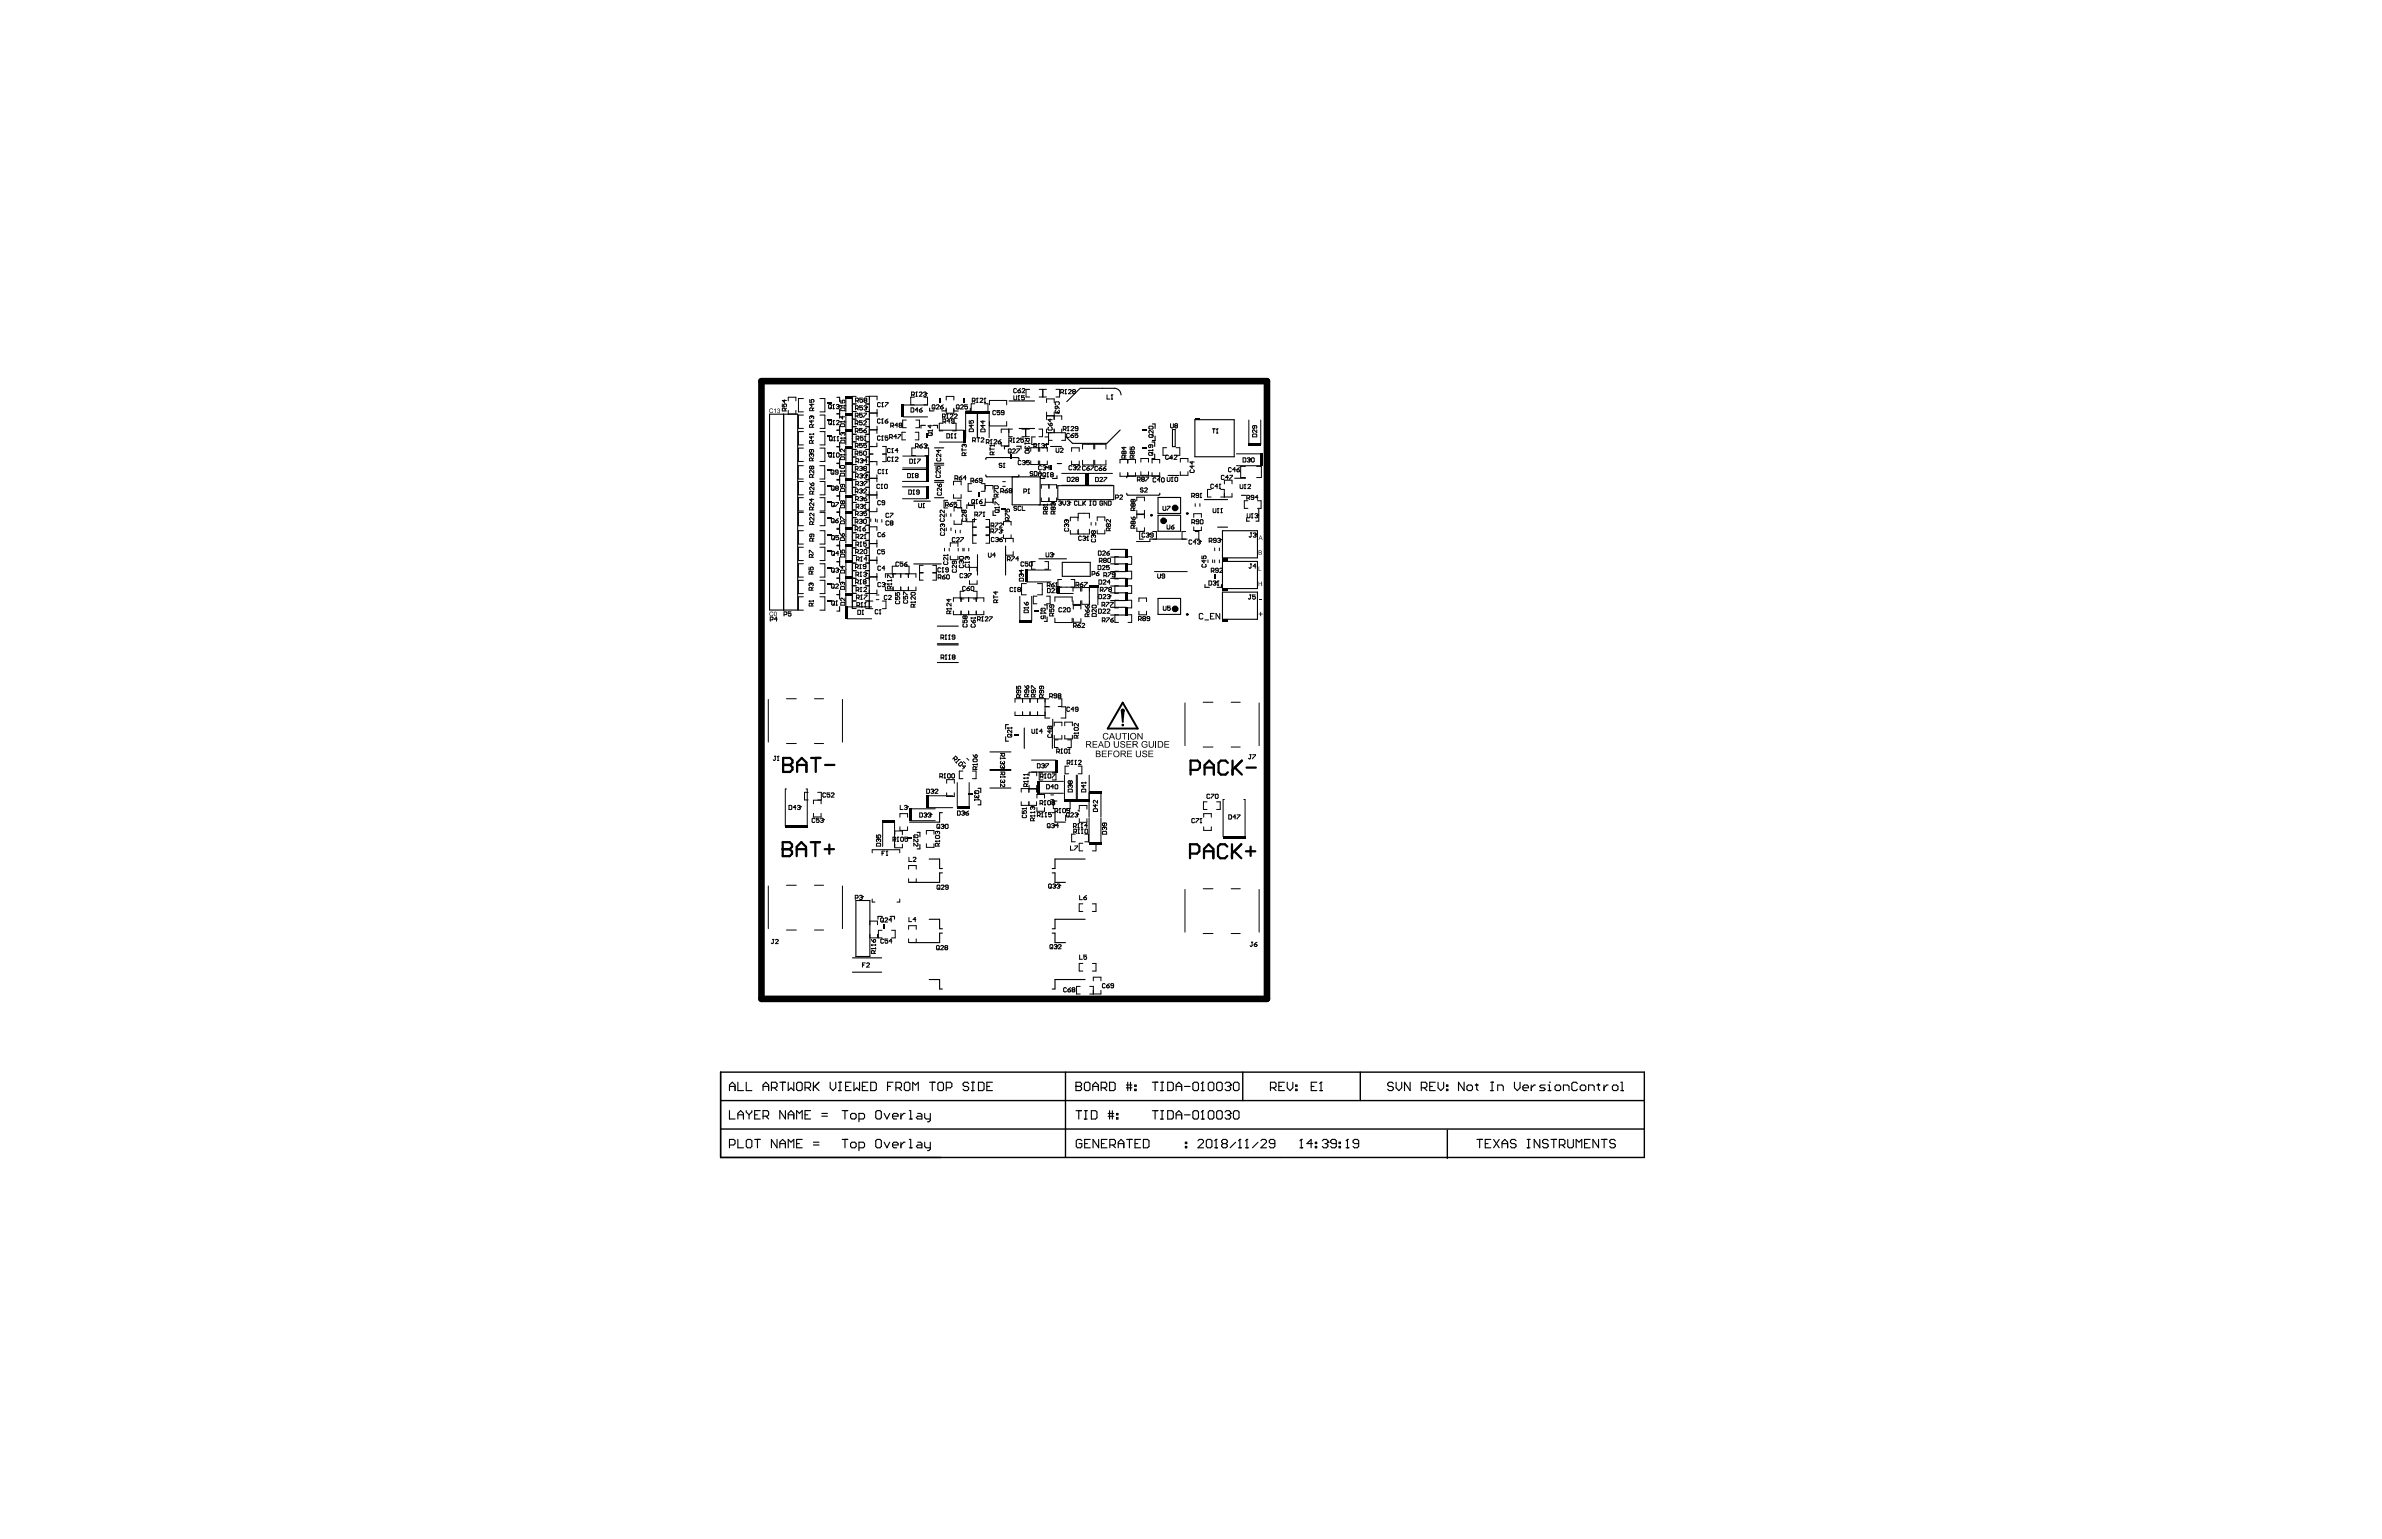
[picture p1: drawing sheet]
<svg xmlns="http://www.w3.org/2000/svg" width="432mm" height="279mm" viewBox="0 0 432 279" stroke-linecap="round" stroke-linejoin="round" font-family="sans-serif">
<path d="M138 69.1h91.7v112h-91.7z" fill="none" stroke="#000" stroke-width="1.2"/>
<g fill="none" stroke="#000" stroke-width=".25">
<path d="M130.6 194.4v15.5h167.5v-15.5h-167.5v15.5M130.6 199.6h167.5M193.1 194.4v15.5M225.3 194.4v5.2M246.6 194.4v5.2M130.6 204.7h167.4M262.4 204.9v5.1"/>
<circle cx="208.7" cy="93.4" r=".12"/>
<circle cx="215.2" cy="93.1" r=".12"/>
<circle cx="215.2" cy="111.4" r=".12"/>
<circle cx="203.5" cy="131.5" r=".11"/>
<circle cx="203.5" cy="130.9" r=".03"/>
</g>
<g fill="none" stroke="#000" stroke-width=".2">
<path d="M139.5 75.1h5.1v35.5h-5.1zM142 75.1v35.5M142.1 75.1v35.5M151.7 72h.5v.8M151.7 75h.5M151.7 78h.5M152.2 74.2v1.6M152.2 77.2v1.6M167.8 77.1h-.8v.5M168.5 74v.5h.8M169.1 77.1h.8v.5M171.5 74v.5h-.8"/>
<path d="M172.9 74v.5h.8M175.9 74v.5h-.8M182.9 72.7h4.6M184.7 77.7h2.8M193.2 79.2l1.2 1.2h6.2M195.8 70.4l-2.4 2.4M195.8 70.4h6.2a1.2 1.2 0 0 1 1.2 1.2M203.1 78l-2.5 2.4M208.9 76.9h.5v.8M209.4 79.1v.8h-.5M212.5 77.9h.5v3.1h-.5zM216.6 76.1h7.1v6.7h-7.1z"/>
<path d="M151.7 96h.5v.8M151.7 84h.5v.8M151.7 92.8h.5v.8M151.7 86.9h.5v.8M151.7 98.9h.5v.8M151.7 89.9h.5M151.7 81h.5M152.2 98.2v.8h-.5M152.2 95v.8h-.5M152.2 86.2v.8h-.5M152.2 80.2v1.6M152.2 83.2v.8h-.5"/>
<path d="M152.2 89.1v1.6M152.2 92.1v.8h-.5M165.6 90.9h3M169.4 90.2h1.7M169.4 87.1h1.7M169.4 87.4h1.7M169.4 84.3h1.7M169.4 81.2h1.7M169.4 84h1.7M175.6 91.2v.5h.8M178.6 91.2v.5h-.8M178.7 86.1l.1 .3 .1 .1h9.7v5"/>
<path d="M178.7 83.3l.1-.3h.1h5.6h.1l.1 .3M180 92.6v.8h.5M180.5 90.4h-.5v.8M182.3 99v5.3M182.9 80.9h-.8v.5M183.5 86.5v5h7.8M184.3 80.9h.8v.5M184.7 86.1l-.1 .3-.1 .1M188.6 86.3v.5h.8M190.4 81h2M191.6 86.3v.5h-.8M191.7 84.1h.7"/>
<path d="M191.8 88.1h10.1v2.5h-10.1zM201.3 99.6h2.8M204.3 89.4v.3l.2 .1h5.5l.2-.1v-.3M204.3 86.6v-.3h.2h5.5h.2v.3M208.8 80.1h.5v.8M209.3 82.3v.8h-.5M209.9 93.4h4.1v2.9h-4.1zM209.9 90.2h4.1v2.9h-4.1zM211.7 83.1h.8M211.7 86.2h2M218.3 90.6h4.2M220.7 95.6h1.8"/>
<path d="M221.6 96.2h6.3v5h-6.3zM223.8 86.7h2M225 89.8h.8M226 93.9v.6h.5M228.2 92.3v2.2h-.5M151.7 107.8h.5M151.7 104.8h.5M151.7 101.8h.5M151.7 101.9h.5M152.2 110v.8h-.5M152.2 101.1v1.5M152.2 104v1.6"/>
<path d="M152.2 107v1.6M165.6 102.3h5M169.9 116.9h3.8M169.9 116.7h3.8M169.9 113.5h3.8M177.2 100.6v3.7M188.3 101.3h5M189.3 109.7h.5v.8M189.8 111.9v.8h-.5M192.6 102h5v2.5h-5zM201.3 111.5h2.8M201.3 108.9h2.8"/>
<path d="M201.3 110.1h2.8M201.3 107.5h2.8M201.3 106.3h2.8M201.3 104.9h2.8M201.3 103.6h2.8M201.3 101h2.8M201.3 102.2h2.8M209.9 108.5h4.1v2.9h-4.1zM218.4 106v.5h.8M221.4 106v.5h-.8M221.6 101.8h6.3v4.9h-6.3zM221.6 107.4h6.3v4.9h-6.3z"/>
<path d="M169.9 120.1h3.8M179.5 139.7h3.8M179.5 139.5h3.8M179.5 136.3h3.8M182.3 133.6v.8h.5M182.8 131.4h-.5v.8M185.7 132v3.7M190.8 131.8v3.9M190.8 130.4v1.4M166.3 150.9h.5v.8M166.8 153.1v.8h-.5M168.4 155.8h1.9v1.7h.5"/>
<path d="M170.8 147.4h-.5v1.7h-5.4M170.8 158.3h-.5v1.7h-5.4M177.3 142.9h.5v.8M177.8 145.1v.8h-.5M179.5 142.9h3.8M190.7 158.3h.5v1.7h1.9M190.7 147.4h.5v1.7h1.9M196.7 155.8h-5.5v1.7h-.5M154.5 176.3h5.3M154.5 173.7h5.3M155.2 163.3h2.5v10.1h-2.5zM160 166.2h-.8v.5"/>
<path d="M161.4 166.2h.8v.5M168.4 177.6h1.9v1.7h.5M168.4 166.7h1.9v1.7h.5M170.8 169.2h-.5v1.7h-5.4M190.7 169.2h.5v1.7h1.9M196.7 177.6h-5.5v1.7h-.5M196.7 166.7h-5.5v1.7h-.5M132.2 197.7v-1l.5-.5 .5 .5v1M132.2 197h1M133.8 196.2v1.5h1M135.3 196.2v1.5h1M138.3 197h1"/>
<path d="M138.3 197.7v-1l.5-.5 .5 .5v1M139.8 197.2h.8l.3-.2v-.5l-.3-.3h-.8v1.5M140.3 197.2l.6 .5M141.4 196.2h1M141.9 196.2v1.5M142.9 196.2v1.5l.5-.5 .5 .5v-1.5M144.7 196.2h.5l.2 .3v1l-.2 .2h-.5l-.3-.2v-1zM145.9 197.2h.8l.2-.2v-.5l-.2-.3h-.8v1.5M146.4 197.2l.5 .5M147.4 196.2v1.5M147.7 197l.8 .7M148.5 196.2l-1.1 1"/>
<path d="M150.5 196.2v1l.5 .5 .5-.5v-1M152 197.7h.5M152 196.2h.5M152.3 196.2v1.5M153.3 197h.5M154.3 196.2h-1v1.5h1M154.8 196.2v1.5l.5-.5 .5 .5v-1.5M156.3 197h.5M157.3 196.2h-1v1.5h1M157.8 196.2h.8l.3 .3v1l-.3 .2h-.8zM160.9 197h.5M161.9 196.2h-1v1.5"/>
<path d="M162.4 197.2h.8l.2-.2v-.5l-.2-.3h-.8v1.5M162.9 197.2l.5 .5M164.2 196.2h.5l.2 .3v1l-.2 .2h-.5l-.3-.2v-1zM165.5 197.7v-1.5l.5 .5 .5-.5v1.5M168.5 196.2h1M169 196.2v1.5M170 196.5l.3-.3h.5l.2 .3v1l-.2 .2h-.5l-.3-.2zM171.5 197.2h.8l.3-.2v-.5l-.3-.3h-.8v1.5M175.6 196.5l-.3-.3h-.5l-.2 .3v.2l.2 .3h.5l.3 .2v.3l-.3 .2h-.5l-.2-.2M176.1 197.7h.5M176.1 196.2h.5M176.4 196.2v1.5"/>
<path d="M177.4 196.2h.7l.3 .3v1l-.3 .2h-.7zM178.9 197h.5M179.9 196.2h-1v1.5h1M195 197h.1M195 196.2h.8l.3 .3v.2l-.3 .3 .3 .2v.3l-.3 .2h-.8zM195 197h.8M196.6 196.5l.2-.3h.5l.3 .3v1l-.3 .2h-.5l-.2-.2zM198.1 197h1M198.1 197.7v-1l.5-.5 .5 .5v1M199.6 197.2h.8l.2-.2v-.5l-.2-.3h-.8v1.5M200.1 197.2l.5 .5M201.1 196.2h.8l.2 .3v1l-.2 .2h-.8z"/>
<path d="M204.2 197.2h1M204.2 196.7h1M204.4 196.2v1.5M204.9 196.2v1.5M205.7 197.5h.3v.2h-.3zM205.7 196.7h.3v.3h-.3zM208.9 196.2h1M209.4 196.2v1.5M210.4 197.7h.5M210.4 196.2h.5M210.7 196.2v1.5M211.7 196.2h.7l.3 .3v1l-.3 .2h-.7z"/>
<path d="M213.2 197h1M213.2 197.7v-1l.5-.5 .5 .5v1M214.7 197h1M216.5 196.2h.5l.3 .3v1l-.3 .2h-.5l-.3-.2v-1zM217.8 197.7h.5M218 196.2h.1M218 196.2v1.5M218 196.2l-.2 .3M219 196.5l.3-.3h.5l.2 .3v1l-.2 .2h-.5l-.3-.2zM220.5 196.5l.3-.3h.5l.3 .3v1l-.3 .2h-.5l-.3-.2zM222.1 196.5l.2-.3h.5l.3 .3v.2M222.6 197h.2"/>
<path d="M222.8 197l.3 .2v.3l-.3 .2h-.5l-.2-.2M223.1 196.7h.1M223.1 196.7l-.3 .3M223.6 196.5l.2-.3h.6l.2 .3v1l-.2 .2h-.6l-.2-.2zM230.3 197.2h.8l.2-.2v-.5l-.2-.3h-.8v1.5M230.8 197.2l.5 .5M231.8 197h.5M232.8 196.2h-1v1.5h1M233.3 196.2v1l.6 .5 .5-.5v-1M234.9 197.5h.2v.2h-.2zM234.9 196.7h.2v.3h-.2zM237.7 197h.5"/>
<path d="M238.7 196.2h-1v1.5h1M239.2 197.7h.5M239.5 196.2h.1M239.5 196.2v1.5M239.5 196.2l-.3 .3M252.6 196.5l-.3-.3h-.5l-.2 .3v.2l.2 .3h.5l.3 .2v.3l-.3 .2h-.5l-.2-.2M253.1 196.2v1l.5 .5 .5-.5v-1M255.6 196.2v1.5l-1-1.5v1.5M257.6 197.2h.8l.3-.2v-.5l-.3-.3h-.8v1.5M258.2 197.2l.5 .5M259.2 197h.5M260.2 196.2h-1v1.5h1"/>
<path d="M260.7 196.2v1l.5 .5 .5-.5v-1M262.2 197.5h.3v.2h-.3zM262.2 196.7h.3v.3h-.3zM265.4 196.2v1.5l-1-1.5v1.5M266.2 196.7h.5l.2 .3v.5l-.2 .2h-.5l-.3-.2v-.5zM267.4 196.7h.5M267.7 196.5v1l.2 .2M270.2 197.7h.5M270.2 196.2h.5M270.5 196.2v1.5M271.5 197.7v-1h.8l.2 .3v.7M274.5 196.2v1l.5 .5 .6-.5v-1"/>
<path d="M276.1 197.2h1v-.2l-.3-.3h-.5l-.2 .3v.5l.2 .2h.5M277.6 196.7v1M278.3 196.7h-.2l-.5 .5M280.1 196.7h-.7l-.3 .3 .3 .2h.5l.2 .3-.2 .2h-.8M280.6 197.7h.5M280.6 196.7h.3v1M280.9 196.2h.1M282.1 196.7h.6l.2 .3v.5l-.2 .2h-.6l-.2-.2v-.5zM283.4 197.7v-1h.8l.2 .3v.7M285.9 196.5l-.2-.3h-.5l-.3 .3v1l.3 .2h.5l.2-.2M286.7 196.7h.5l.3 .3v.5l-.3 .2h-.5l-.2-.2v-.5zM288 197.7v-1h.7l.3 .3v.7"/>
<path d="M289.5 196.7h.5M289.8 196.5v1l.2 .2M290.8 196.7v1M291.5 196.7h-.2l-.5 .5M292.5 196.7h.5l.3 .3v.5l-.3 .2h-.5l-.2-.2v-.5zM293.8 197.7h.5M293.8 196.2h.3v1.5M132.2 201.4v1.5h1M132.2 207.6h.8l.2-.2v-.6l-.2-.2h-.8v1.5M133.8 202.9v-1l.5-.5 .5 .5v1M133.8 206.6v1.5h1M133.8 202.1h1"/>
<path d="M135.3 206.8l.2-.2h.5l.3 .2v1.1l-.3 .2h-.5l-.2-.2zM135.3 201.4v.2l.5 .5M135.8 202.1v.8M136.3 201.4v.2l-.5 .5M136.8 206.6h1M136.8 202.1h.5M137.3 206.6v1.5M137.8 201.4h-1v1.5h1M138.3 202.4h.8l.2-.3v-.5l-.2-.2h-.8v1.5M138.8 202.4l.5 .5M140.9 206.6v1.5l-1.1-1.5v1.5M141.4 208.1v-1l.5-.5 .5 .5v1"/>
<path d="M141.4 207.4h1M142.4 201.4v1.5l-1-1.5v1.5M142.9 202.9v-1l.5-.5 .5 .5v1M142.9 208.1v-1.5l.5 .5 .5-.5v1.5M142.9 202.1h1M144.4 207.4h.5M144.4 202.9v-1.5l.5 .5 .5-.5v1.5M145.4 206.6h-1v1.5h1M145.9 202.1h.5M146.9 201.4h-1v1.5h1M147.4 207.6h1.1M147.4 207.1h1.1"/>
<path d="M149 202.4h1M149 201.9h1M152.7 206.6h1M152.7 201.4h1M153.2 201.4v1.5M153.2 206.6v1.5M154.2 207.4l.2-.3h.5l.3 .3v.5l-.3 .2h-.5l-.2-.2zM154.2 202.1l.2-.2h.5l.3 .2v.5l-.3 .3h-.5l-.2-.3zM155.7 208.1h.8l.2-.2v-.5l-.2-.3h-.8v1.5M155.7 202.9h.8l.2-.3v-.5l-.2-.2h-.8v1.5M158.8 206.8l.2-.2h.5l.3 .2v1.1l-.3 .2h-.5l-.2-.2zM159 201.4h.5l.3 .2v1l-.3 .3h-.5l-.2-.3v-1z"/>
<path d="M160.3 207.1l.5 1 .5-1M160.3 201.9l.5 1 .5-1M161.8 207.6h1v-.2l-.2-.3h-.6l-.2 .3v.5l.2 .2h.6M161.8 202.4h1v-.3l-.2-.2h-.6l-.2 .2v.5l.2 .3h.6M163.3 201.9v1M163.3 207.1v1M164.1 207.1h-.3l-.5 .5M164.1 201.9h-.3l-.5 .5M164.8 206.6h.3v1.5M164.8 208.1h.5M164.8 202.9h.5M164.8 201.4h.3v1.5"/>
<path d="M166.4 207.1h.5l.2 .3v.7h-.7l-.3-.2 .3-.3h.7M166.4 201.9h.5l.2 .2v.8h-.7l-.3-.3 .3-.2h.7M167.6 207.1v.8l.3 .2h.7M167.6 201.9v.7l.3 .3h.7M168.6 201.9v1.2l-.2 .3h-.3M168.6 207.1v1.3l-.2 .2h-.3M195 201.4h1.1M195.6 201.4v1.5M196.1 206.8l-.2-.2h-.5l-.3 .2v1.1l.3 .2h.5l.2-.2v-.5h-.5M196.6 202.9h.5M196.6 201.4h.5M196.6 207.4h.5"/>
<path d="M196.8 201.4v1.5M197.6 206.6h-1v1.5h1M197.8 201.4h.8l.3 .2v1.1l-.3 .2h-.8zM199.2 206.6v1.5l-1.1-1.5v1.5M199.7 207.4h.5M200.7 206.6h-1v1.5h1M200.9 202.4h1M200.9 201.9h1M201.1 201.4v1.5M201.2 207.6h.7l.3-.2v-.6l-.3-.2h-.7v1.5M201.6 201.4v1.5M201.7 207.6l.5 .5"/>
<path d="M202.4 202.7h.3v.2h-.3zM202.4 201.9h.3v.2h-.3zM202.7 207.4h1M202.7 208.1v-1l.5-.5 .5 .5v1M204.2 206.6h1M204.7 206.6v1.5M205.7 207.4h.6M206.8 206.6h-1.1v1.5h1.1M207.3 206.6h.7l.3 .2v1.1l-.3 .2h-.7zM208.9 201.4h1M209.4 201.4v1.5M210.4 202.9h.5"/>
<path d="M210.4 201.4h.5M210.7 201.4v1.5M211.7 201.4h.7l.3 .2v1.1l-.3 .2h-.7zM213.2 202.1h1M213.2 202.9v-1l.5-.5 .5 .5v1M214.7 202.1h1M214.9 207.9h.2v.2h-.2zM214.9 207.1h.2v.3h-.2zM216.5 201.4h.5l.3 .2v1.1l-.3 .2h-.5l-.3-.2v-1.1zM217.2 206.8l.2-.2h.5l.3 .2v.3l-1 1h1M217.8 202.9h.5M218 201.4h.1"/>
<path d="M218 201.4v1.5M218 201.4l-.2 .2M218.7 206.8l.2-.2h.5l.3 .2v1.1l-.3 .2h-.5l-.2-.2zM219.3 201.4h.5l.2 .2v1.1l-.2 .2h-.5l-.3-.2v-1.1zM220.2 208.1h.5M220.5 206.6h.1M220.5 206.6v1.5M220.5 206.6l-.3 .2M220.8 201.4h.5l.3 .2v1.1l-.3 .2h-.5l-.3-.2v-1.1zM221.7 207.4l-.2-.3v-.3l.2-.2h.5l.3 .2v.3l-.3 .3M221.7 207.4l-.2 .2v.3l.2 .2h.5l.3-.2v-.3l-.3-.2M221.7 207.4h.5"/>
<path d="M222.1 201.6l.2-.2h.5l.3 .2v.3M222.6 202.1h.2M222.8 202.1l.3 .3v.3l-.3 .2h-.5l-.2-.2M223.1 201.9h.1M223.1 201.9l-.3 .2M223.8 201.4h.6l.2 .2v1.1l-.2 .2h-.6l-.2-.2v-1.1zM224 207.1l-1 1M224.5 208.1h.5M224.8 206.6h.1M224.8 206.6v1.5M224.8 206.6l-.3 .2M225.8 208.1h.5"/>
<path d="M226 206.6h.1M226 206.6v1.5M226 206.6l-.2 .2M228.1 207.1l-1.1 1M228.6 206.8l.2-.2h.5l.3 .2v.3l-1 1h1M231.1 207.4h-.8l-.2-.3v-.3l.2-.2h.5l.3 .2v1.1l-.3 .2h-.5l-.2-.2M235.6 208.1h.6M235.9 206.6h.1M235.9 206.6v1.5M235.9 206.6l-.3 .2M237.9 207.4h-1l.8-.8v1.5M238.4 207.9h.3v.2h-.3z"/>
<path d="M238.4 207.1h.3v.3h-.3zM239.7 206.8l.3-.2h.5l.2 .2v.3M240.2 207.4h.3M240.5 207.4l.2 .2v.3l-.2 .2h-.5l-.3-.2M240.7 207.1h.1M240.7 207.1l-.2 .3M242.2 207.4h-.7l-.3-.3v-.3l.3-.2h.5l.2 .2v1.1l-.2 .2h-.5l-.3-.2M242.7 207.9h.3v.2h-.3zM242.7 207.1h.3v.3h-.3zM244 208.1h.5M244.3 206.6h.1M244.3 206.6v1.5"/>
<path d="M244.3 206.6l-.3 .2M246.3 207.4h-.8l-.2-.3v-.3l.2-.2h.5l.3 .2v1.1l-.3 .2h-.5l-.2-.2M267.7 206.6h1M268.2 206.6v1.5M269.2 207.4h.5M270.3 206.6h-1.1v1.5h1.1M270.8 206.6l1 1.5M271.8 206.6l-1 1.5M272.3 207.4h1M272.3 208.1v-1l.5-.5 .5 .5v1M274.8 206.8l-.2-.2h-.5l-.3 .2v.3l.3 .3h.5l.2 .2v.3l-.2 .2h-.5l-.3-.2M276.8 206.6h.6"/>
<path d="M276.8 208.1h.6M277.1 206.6v1.5M279.1 206.6v1.5l-1-1.5v1.5M280.6 206.8l-.2-.2h-.5l-.3 .2v.3l.3 .3h.5l.2 .2v.3l-.2 .2h-.5l-.3-.2M281.2 206.6h1M281.7 206.6v1.5M282.7 207.6h.7l.3-.2v-.6l-.3-.2h-.7v1.5M283.2 207.6l.5 .5M284.2 206.6v1.3l.3 .2h.5l.2-.2v-1.3M285.7 208.1v-1.5l.5 .5 .5-.5v1.5M287.2 207.4h.5M288.3 206.6h-1.1v1.5h1.1"/>
<path d="M289.8 206.6v1.5l-1-1.5v1.5M290.3 206.6h1M290.8 206.6v1.5M292.8 206.8l-.2-.2h-.5l-.3 .2v.3l.3 .3h.5l.2 .2v.3l-.2 .2h-.5l-.3-.2"/>
</g>
<g fill="#000">
<path d="M139.6 74.2l.1-.1h.4v.2l-.4-.1-.1 .2 .1 .4 .5-.2-.2 .2h-.5v-.5zM140.3 74.3l.3-.2v.8h-.1v-.7l-.1 .2zM141 74.1h.2l.2 .1-.1 .2 .1 .1v.2l-.2 .2-.3-.1v-.1l.2 .1 .2-.1v-.2h-.2l.2-.3-.4 .1zM139.6 110.9h.3l.2 .1v.1l-.1-.1h-.3l-.1 .2 .1 .4 .5-.2-.1 .3-.5-.1-.1-.5zM228.1 105.5h.2v.3h.4v-.3h.1v.8h-.1v-.4h-.4v.4h-.2zM228.1 102.7h.2v.8h.4h-.6zM228.4 108.6h.4v.2h-.4zM228.5 110.9h.1v.4h.3v.1h-.3v.3h-.1v-.3h-.4v-.1h.4zM198.1 134.4h.8v.1h-.7v.4h.7v.1h-.7v.4h.7v.2h-.8zM199.7 136.1h.9v.1h-.7v.4h.7v.1h-.7v.4h.7v.2h-.9zM200.1 133l.5-.1 .3 .2v.1l-.1 .1-.2-.3h-.3l-.2 .3v.5l.2 .2 .4-.1 .1-.2h.2l-.2 .3-.5 .1-.3-.1-.1-.7zM200.9 136.1h.7v.1h-.6v.4h.6v.1h-.6v.6h-.1z"/>
<path d="M201.9 134.4h.2v.9l.2 .1 .4-.1v-.9h.1v.8l-.1 .3-.5 .1-.3-.2zM202.3 132.9h.1v.9l.3 .2 .3-.1v-1h.2v.9l-.2 .2-.4 .1-.3-.2zM203.2 134.5l.4-.1 .3 .2 .1 .1-.4-.2-.4 .1 .1 .2 .7 .3v.2l-.2 .2-.4 .1-.3-.2-.1-.2 .5 .2 .3-.1v-.2l-.7-.2zM203.2 128.8h.7l-.2 2.1h-.3zM203.3 132.9h1v.1h-.4v1.1h-.2v-1.1h-.4zM204.2 134.4h.9v.1h-.7v.4h.6v.1h-.6v.4h.7v.2h-.9zM204.3 136.1h.9v.1h-.7v.4h.6v.1h-.6v.4h.7v.2h-.9zM204.5 132.9h.1v1.2h-.1zM206.2 132.9h.1l.7 .9v-.9h.1v1.2h-.1l-.7-.9v.9h-.1zM205.9 136.1h.2v.9l.2 .2 .3-.2 .1-.9h.1l-.1 1.1-.5 .1-.3-.2zM207.1 136.2l.5-.1 .3 .2v.1l-.3-.2h-.2l-.2 .2 .7 .4 .1 .3-.2 .2h-.4l-.3-.2-.1-.2 .5 .3 .3-.2v-.2l-.7-.2zM207.1 134.5l.3-.1 .5 .1 .1 .2h-.1l-.2-.2-.5 .1-.1 .5 .1 .3h.4l.3-.1v-.2h-.4v-.1h.5v.4l-.6 .2-.4-.2-.1-.6z"/>
<path d="M208.2 136.1h.9v.1h-.8v.4h.7v.1h-.7v.4h.8v.2h-.9zM208.2 134.4h.2v.9l.3 .1 .3-.1v-.9h.2v.8l-.2 .3-.4 .1-.3-.2zM209.5 134.4h.1v1.2h-.1zM211.1 134.4h.8v.1h-.7v.4h.7v.1h-.7v.4h.8v.2h-.9z"/>
<path d="M228.5 97.1l.4 .8-.2-.3h-.4l-.2 .3zM228.5 97.2l-.1 .4h.3z"/>
<path d="M140.4 110.9h.3l.1 .2v.4l-.2 .2-.3-.2zM140.4 111v.5l.2 .2 .1-.6-.1-.1z"/>
<path d="M228.1 99.8l.6 .1-.1 .3 .2 .2-.1 .2h-.6zM228.3 99.9v.2h.3l-.1-.2zM228.3 100.2v.3l.3-.1v-.1z"/>
<path d="M196.9 134.4l.8 .1 .1 .3-.3 .2 .4 .6h-.2l-.4-.6h-.3v.6h-.1zM197 134.5v.4l.6-.1v-.3z"/>
<path d="M198.7 136.1h.6l.2 .4a.18 .18 0 0 0-.2 .2 .18 .18 0 0 0 .2 .1l-.1 .4-.7 .1zM198.8 136.2v.4l.5-.1-.1-.2zM198.8 136.7v.4l.6-.1-.1-.2z"/>
<path d="M199.5 134.4h.1l.5 1.2h-.2l-.1-.4h-.5l-.1 .4h-.2zM199.5 134.5l-.1 .6h.4z"/>
<path d="M200.2 134.4h.7l.2 .1 .1 .6-.2 .4-.8 .1zM200.4 134.5v.9h.5l.2-.3-.1-.4z"/>
<path d="M201.5 132.9h.1l.5 1.2h-.2l-.1-.4h-.5l-.1 .4h-.2zM201.5 133l-.1 .6h.3z"/>
<path d="M201.8 136.7a.6 .6 0 0 1 1.2 0 .6 .6 0 0 1-1.2 0zM202.1 136.3l-.1 .6 .2 .2h.3l.3-.2-.1-.5-.3-.2z"/>
<path d="M203.1 136.1l.9 .1 .1 .4-.4 .1 .5 .6h-.2l-.4-.5h-.3v.5h-.2zM203.3 136.2v.4h.5l.1-.1v-.2z"/>
<path d="M204.9 133.5a.58 .58 0 0 1 1.1 0 .58 .58 0 0 1-1.1 0zM205.1 133.1v.7l.2 .2 .4-.1 .1-.3v-.4l-.3-.2z"/>
<path d="M205.3 134.4l.9 .1v.3l-.3 .2 .4 .6h-.1l-.4-.6h-.3v.6h-.2zM205.5 134.5v.4l.6-.1-.1-.3z"/>
<path d="M209.9 134.4h.6l.2 .1 .2 .5-.3 .5-.7 .1zM210 134.5v.9h.5l.2-.3-.1-.4z"/>
<circle cx="142" cy="138.7" r=".2"/>
<circle cx="141.9" cy="154" r=".2"/>
</g>
<g fill="none" stroke="#000" stroke-width=".18">
<path d="M141.8 73.2v.6h.4l-.1-.3 .1-.3 .4 .2-.2 .4M142.2 72.5v.5l-.4-.4h.8M142.3 74.5v-.4l-.4-.1-.1 .1v.4h.8M142.6 74l-.3 .3M142.9 72.7v-.7h1.4v.7M142.9 74.4v.7h1.4v-.7M145.6 72.3h-.9v2.4h.9M145.6 75.3h-.9v2.4h.9M145.6 78.3h-.9v2.4h.9M146.7 78.7h.1M146.7 78.7h.8M146.7 78.7l.2 .2"/>
<path d="M146.8 72.4v.5h.4l-.2-.2 .2-.3 .3 .2-.1 .3M147 75.5h.1M147 75.5l.1 .1M147 75.5l-.2 .1 .1 .4M147.1 79.1v.5l-.4-.4h.8M147.1 75.6v.1M147.1 76.2v.5l-.3-.4h.7M147.1 75.6l.2-.1 .2 .1-.1 .4M147.2 73.2v.5l-.4-.4h.7M147.3 77.5v-.4l-.4-.1-.1 .1v.4h.7M147.3 74.5v-.4l-.4-.1-.1 .1v.4h.7M147.5 79.9l-.3 .2"/>
<path d="M147.5 78.6v.3M147.5 77l-.2 .2M147.5 74l-.2 .2M148.6 72.3h.9v2.4h-.9M148.6 75.3h.9v2.4h-.9M148.6 78.3h.9v2.4h-.9M150.2 73.5l.1-.2 .4 .2v.5l-.1 .1-.4-.1zM150.4 79.3l.1-.1 .4 .1v.5l-.2 .1-.3-.1zM150.4 76.2l.3 .2v.5l-.1 .1-.4-.1v-.5zM150.5 73.9l.2 .2M150.5 76.7l.2 .3M150.6 79.7l.3 .2"/>
<path d="M151 74.1h.2M151 77h.2M151.1 73.3h.1M151.1 73.3v.8M151.1 73.3l-.1 .2M151.1 76.2h.1M151.1 76.2v.8M151.1 76.2l-.1 .2M151.1 79.9h.3M151.2 79.2h.1M151.2 79.2v.7M151.2 79.2l-.1 .1"/>
<path d="M151.6 73.5l.4-.2 .1 .3M151.6 76.4l.2-.2 .3 .2-.5 .6h.5M151.8 79.9h.2M151.9 73.7h.1M151.9 79.2h.1M151.9 79.2v.7M151.9 79.2l-.1 .1M152 73.7l.1 .2-.1 .2-.4-.1M152.1 73.6h.1M152.1 73.6l-.1 .1M152.4 76.5h.1M152.4 76.5h.7"/>
<path d="M152.4 76.5l.1 .1M152.4 79.4h.1M152.4 73.6h.1M152.4 72.6v.5h.4l-.1-.3 .1-.2 .4 .1-.2 .4M152.4 73.6l.1 .1M152.4 79.4h.8M152.4 79.4l.1 .2M152.4 73.6h.8M152.5 76.8h.5l.1 .2v.4h-.7v-.4zM152.5 79.8h.5l.2 .1v.4h-.8v-.4zM152.5 74h.5l.2 .1v.4h-.8v-.4zM152.7 78.4h.1"/>
<path d="M152.7 78.4l-.3 .1 .1 .4M152.7 78.4l.1 .1M152.7 75.5v.5l-.3-.4h.7M152.8 78.5l.1-.1 .3 .1-.2 .4M152.8 78.5v.2M153.1 76.3v.3M153.2 73.4v.3M153.2 79.3v.3M153.3 72.1v2.7M153.3 75v2.7M153.3 78v2.7M154.5 72.1v2.7"/>
<path d="M154.5 75v2.7M154.5 78v2.7M154.5 74.6h.7M154.5 73.2h.7M154.5 78.7h.7M154.5 77.4h.7M154.5 76h.7M155 76.8h.4l.1-.1-.1-.4h-.4v.7M155.1 75.4h.3l.2-.1-.2-.4h-.3v.8M155.1 78.2h.3l.2-.1-.2-.4h-.3v.7M155.1 74.1h.4l.1-.1-.1-.4h-.4v.7M155.1 72.7h.4l.1-.1-.1-.4h-.4v.7"/>
<path d="M155.2 79.6h.4l.1-.1-.1-.4h-.4v.7M155.2 71.9h-.7v38.4h.7M155.3 76.8l.2 .2M155.3 75.4l.3 .3M155.3 78.2l.3 .2M155.3 74.1l.3 .2M155.4 72.7l.2 .2M155.4 79.6l.3 .2M156.3 76.3h-.5v.4l.2-.2 .3 .2-.1 .3-.4-.1M156.3 74.9h-.5v.4l.3-.1 .2 .1-.1 .4-.4-.1M156.3 77.7h-.5v.4l.3-.2 .2 .2-.1 .3-.4-.1M156.3 73.6h-.5v.4l.3-.2 .2 .2-.1 .3-.4-.1"/>
<path d="M156.4 72.2h-.5v.4l.2-.2 .3 .2-.2 .3-.3-.1M156.5 79.1h-.5v.4l.2-.2 .3 .2-.2 .3-.3-.1M156.5 76.4l.2-.1 .4 .1-.6 .6h.6M156.6 74.9h.5l-.5 .8M156.6 78.1h.4l.1 .2-.4 .1zM156.6 73.7l.4-.1 .1 .2M156.7 79.8h.3M156.7 72.6l-.1-.2 .1-.2 .4 .1-.1 .3M156.7 72.6l-.1 .1 .1 .2 .4-.1-.1-.2M156.7 72.6h.3M156.8 79.1h.1M156.8 79.1v.7"/>
<path d="M156.8 79.1l-.1 .1M156.9 74h.1M156.9 71.9h.7v38.5M156.9 74.6h.7M156.9 73.2h.7M156.9 78.7h.7M156.9 77.4h.7M156.9 76h.7M157 74l.1 .1-.1 .2-.4-.1M157.1 77.7l-.5 .4M157.1 73.8h.1M157.1 73.8l-.1 .2"/>
<path d="M157.6 72.5v-.7h1.4v.7M157.6 74.2v1.4M157.6 77.3v.6M157.6 74.9h1.4M159 74.2v1.4M159 77.3v1.3M159 77.9h-1.4M159.6 76.1l-.2-.1-.3 .1v.5l.1 .1 .4-.1M159.6 79.2l-.2-.1-.3 .1v.5l.1 .1 .4-.1M159.6 73.1l-.1-.1-.4 .1v.5l.1 .2 .4-.2M159.8 76.7h.3M159.8 79.8h.3"/>
<path d="M159.8 73.8h.3M159.9 79.1h.1M159.9 76h.1M159.9 76v.7M159.9 79.1v.7M159.9 79.1l-.1 .1M159.9 76l-.1 .1M160 73h.1M160 73l-.2 .1M160 73v.8M160.5 76.3h.3l.2 .3-.4 .1zM160.5 73h.5l-.5 .8"/>
<path d="M161 79.1h-.5v.3l.3-.1 .2 .4-.2 .1-.3-.1M161 76l-.5 .3M161.3 79.3h.3l.2-.1-.2-.4h-.3v.8M161.5 77.2h.3l.2-.1-.2-.4h-.3v.8M161.5 79.3l.3 .3M161.7 77.2l.3 .3M162.5 79.2h-.5l.4-.4v.8M162.7 77.1h-.5l.4-.4v.8M162.8 78.8h.5l-.5 .8M163.1 77.1l-.1-.1 .1-.3 .4 .1-.1 .3M163.1 77.1l-.1 .1 .1 .3 .4-.1-.1-.3M163.1 77.1h.3"/>
<path d="M163.7 73.4h4.5M163.7 75.6h4.5M164.2 78.4h-.7v1.4h.7M164.3 76.2h-.7v1.4h.7M165.1 74h.4l.2 .1v.5l-.2 .1h-.4zM165.2 71.6h.4l.2-.1-.2-.4h-.4v.7M165.5 71.6l.3 .2M165.8 72h-.7v1.4M165.9 78.4h.6v1.4h-.6M166 71.8h.3M166 76.2h.7v1.4h-.7M166.1 71.1h.1"/>
<path d="M166.1 71.1v.7M166.1 71.1l-.1 .1M166.4 74.3h-.5l.4-.3v.7M166.6 71.2l.2-.1 .3 .1-.5 .6h.5M166.7 74.3h.3l.2 .3-.4 .1zM167.2 74l-.5 .3M167.4 71.2l.4-.1 .1 .2M167.5 72h.6v1.4M167.7 71.5h.1M167.8 71.5l.1 .1-.1 .2-.4-.1M167.9 71.3h.1M167.9 71.3l-.1 .2"/>
<path d="M168.2 78.1h.1M168.2 78.1h.8M168.2 78.1l.2 .1M168.4 78.5h.5l.1 .4-.1 .1h-.5l-.2-.1zM168.6 77.1v.5l-.4-.4h.8M169 78v.2M169 78.5l-.3 .2M169.1 73.4l.4 .1v.5l-.1 .2-.4-.2v-.5zM169.2 73.9l.3 .3M169.7 73.5l.2-.1 .3 .1-.5 .7h.5M170.3 78h4.4M170.5 73.8h.4l.1 .2-.4 .2z"/>
<path d="M170.8 75.6h.4l.2-.1-.2-.4h-.4v.7M170.9 76.5h.4l.1-.1-.1-.4h-.4v.7h-.6v1.4h.6M171 73.4l-.5 .4M171.1 75.6l.3 .2M171.2 76.5l.2 .2M171.5 72.5v-.6h1.4v.6M171.5 74.3v.6h1.4v-.6M171.6 75.8h.3M171.6 78.6h.4l.1 .2v.5l-.1 .1h-.4zM171.7 75.1h.1M171.7 75.1l-.1 .1M171.7 75.1v.7"/>
<path d="M172.2 76.4h-.5l.4-.4v.7M172.2 75.2l.2-.1 .3 .1-.5 .6h.5M172.4 79.4h.3M172.4 76.6l.2 .1h.7v1.4h-.6M172.5 78.6h.1M172.5 78.6v.8M172.5 78.6l-.1 .2M173 76.4h-.4l-.2-.3 .2-.1 .4 .1v.5l-.2 .1M173 75.2l.1-.1 .4 .1-.5 .6h.5M173 79.4h.3M173.2 78.6h.1M173.2 78.6l-.2 .2"/>
<path d="M173.2 78.6v.8M173.4 73.5l.1-.1 .4 .1v.5l-.2 .2-.3-.2zM173.6 73.9l.3 .3M174.1 73.5l.2-.1 .3 .1-.5 .7h.5M175.1 74.9v4.5M175.4 73.4h-.5v.4l.4-.2 .1 .4-.1 .2-.4-.2M175.7 76.2v.5h.4l-.1-.2 .1-.3 .4 .2-.2 .3M175.8 77.8h.5l.2 .1v.4h-.8v-.4zM176.1 77v.5l-.4-.4h.8M176.3 72.7h.3l.2-.1-.2-.4h-.3v.8M176.3 79.9h.4l.1-.1-.1-.4h-.4v.7M176.5 72.7l.3 .3"/>
<path d="M176.6 79.9l.2 .2M176.7 73.2h-.6v1.4h.6M177 73h.3M177.1 79.4h.5M177.1 72.2h.1M177.1 72.2v.8M177.1 72.2l-.1 .1M177.2 74.9v4.5M177.3 79.4v.7M177.6 72.3l.2-.1 .4 .1-.6 .7h.6M177.8 79.5l.2-.1 .3 .1-.5 .6h.5M177.9 77.8h.5l.2 .1v.4h-.8v-.4z"/>
<path d="M178.2 77v.5l-.4-.3h.8M178.2 76.3v.5l-.4-.4h.8M178.4 73h.3M178.4 73.2h.7v1.4h-.7M178.5 72.2h.1M178.5 72.2v.8M178.5 72.2l-.1 .1M179.3 74.9v4.5M179.4 73.4v-.8h3.1v.8M179.4 76.4v.8h3.1v-.8M179.7 79.7h.1M179.7 79.7v.8"/>
<path d="M179.7 79.7l-.1 .1M180.2 79.8l.1-.1 .4 .1-.5 .7h.5M180.5 74.6l-.1-.2-.4 .2v.5l.1 .1 .4-.1M181.3 74.4h-.6v.4l.3-.1 .3 .1-.2 .4-.4-.1M181.5 79.7l-.6 .4M182 74.8h-.4l-.1-.1 .1-.3 .4 .2v.5l-.1 .1-.4-.1M182.9 77.8v1.4h.6M182.9 79.9h.4l.1-.1-.1-.4h-.4v1.5h-1.4v-.7M183.1 79.9l.3 .3M183.5 77.8h-2v.7M183.8 79.4h.1M183.8 79.4v.8"/>
<path d="M183.8 79.4l-.2 .2M183.8 71.7v.7l.1 .1 .4-.1v-.7M184.3 70.6l-.2-.1-.3 .1v.5l.1 .1 .4-.1M184.3 79.6l.1-.2 .4 .2-.5 .6h.5M184.5 70.8h.4l.1 .3-.3 .1zM184.5 72.5h.3M184.7 71.7h.1M184.7 71.7v.8M184.7 71.7l-.2 .2M185 70.5l-.5 .3M185.3 77.8h1.3M185.3 79.2h1.3"/>
<path d="M185.3 70.6l.1-.1 .4 .1-.5 .6h.5M185.5 79.4h-.5v.4l.3-.1 .2 .1-.1 .4-.4-.1M185.7 71.7h-.5v.4l.2-.1 .3 .1-.1 .4-.4-.1M185.8 79.5h.8v.4l-.1 .1-.4-.1v-.4M185.9 77.8v1.4M186.1 79.8l-.3 .2M186.7 70.6h-.7v1.4h.7M187.7 79.2h-.7v1.4h.7M188.3 77.8h.7v1.4h-.7M189 70.6v1.4M189.4 79.2h.7M189.7 72h-1.3"/>
<path d="M189.7 70.6h-1.3M189.7 73v-.7h1.4v.7M189.7 77.8v.7h3.4v1.3h-.6M189.7 75.4h2.8v.7M189.7 75.4h1.4M189.7 74.7v1.4M190 76.7l.4 .5M190.1 78.5v2.1h-.7M190.1 79.8h.6M190.1 77.5l-.1 .1 .1 .4h.5l.1-.1-.1-.4M190.4 76v.5l-.4-.4h.7M190.5 76.7l.2 .1-.1 .4h-.2v-.4z"/>
<path d="M191.1 77.8v.7M191.1 74.7v1.4M191.4 74.4l-.1 .4 .1 .1 .3-.1M191.4 73.4l-.1-.2 .1-.3h.5l.1 .1-.1 .4M191.4 73.6h.3v.4l-.2 .1-.2-.1zM191.4 70.6h.7v1.4h-.7M191.7 73.6l.3 .5M191.7 74.6v.2M191.7 74.8l.1 .1M191.8 74.9h.1M191.9 74.4l.1 .4-.2 .1M192.3 71.1h.4l.1-.1-.1-.4h-.4v.8"/>
<path d="M192.5 77.8v.7M192.5 71.1l.3 .3M192.7 77.8h.4l.1-.1-.1-.4h-.4v.8M193 77.8l.2 .3M193 71.4h.3M193.2 70.6h.1M193.2 70.6v.8M193.2 70.6l-.2 .2M193.5 78.1h.3M193.6 77.3h.1M193.6 77.3l-.1 .2M193.6 77.3v.8"/>
<path d="M193.7 70.8l.1-.2 .4 .2-.5 .6h.5M193.9 78.7l-.2-.1-.3 .1v.5l.1 .1 .4-.1M194.1 79h.4l.1 .2-.3 .1zM194.1 77.5l.2-.2 .3 .2-.5 .6h.5M194.6 71l-.2-.1 .2-.3 .3 .2-.1 .2M194.6 71l-.2 .1 .2 .3 .3-.1-.1-.3M194.6 71h.2M194.6 78.6l-.5 .4M195.4 78.6h-.5v.4l.2-.2 .3 .2-.1 .3-.4-.1M195.4 77.7h-.4l-.1-.1 .1-.3 .4 .2v.5l-.1 .1-.4-.1M200.7 71.6v.8h.5M201.4 72.4h.3"/>
<path d="M201.6 71.6h.1M201.6 71.6v.8M201.6 71.6l-.2 .1M208.3 77.4l.1-.1h.5l.1 .4-.1 .1h-.5zM208.4 78.8h.5l.1 .4-.1 .1h-.5l-.1-.1zM209 78v.5l-.5-.5-.2 .2 .1 .3M209 78.8l-.2 .3M212.2 76.8v.7l.1 .1 .4-.1v-.7M213.1 77.2h.2M213.1 77.2l-.1 .1 .1 .3 .4-.1-.2-.3M213.1 77.2l-.1-.1 .1-.3 .4 .1-.2 .3M219.8 77.8h.5"/>
<path d="M220 77.8v.7M220.5 78.5h.3M220.6 77.8h.1M220.6 77.8v.7M220.6 77.8l-.1 .1M226.4 76.2v4.4M227.1 78.8l.1-.1h.5l.1 .1v.4h-.7zM227.4 77.2v.4l-.1 .1-.2-.1 .1-.4h.5l.1 .1-.1 .4M227.8 77.9v.5l-.5-.5-.2 .2 .1 .3M228.5 76.2v4.4M145.6 84.4h-.9v2.5h.9M145.6 81.3h-.9v2.4h.9"/>
<path d="M145.6 90.2h-.9v2.5h.9M145.6 92.9h-.9v2.4h.9M145.6 96.2h-.9v2.4h.9M145.6 99.2h-.9v2.4h.9M145.6 87.3h-.9v2.4h.9M146.8 87.6l.4 .5M147 82.3h.1M147 82.3l-.3 .1 .2 .4M147 82.3l.1 .1M147.1 81.5v.4l-.1 .1-.3-.1 .2-.4h.5l.1 .1-.1 .4M147.1 82.4l.1-.1 .3 .1-.1 .4M147.1 82.4v.1"/>
<path d="M147.1 90.4v.5l-.3-.4h.7M147.1 84.6v.3M147.1 84.6l-.1-.1-.2 .1 .1 .4 .2-.1M147.1 84.6l.2-.1 .2 .1-.1 .4-.3-.1M147.2 96.8v.4l-.2 .1-.2-.1 .1-.4h.5l.1 .2-.1 .3M147.2 80.4v-.4l-.3-.1-.2 .1v.4h.8M147.2 83.5v-.3l-.3-.2-.2 .2v.3h.8M147.3 86.5v-.3l-.4-.2-.1 .2v.3h.7M147.3 92.4v-.3l-.4-.2-.1 .2v.3h.7M147.3 98.1v-.4l-.4-.1-.1 .1v.4h.7M147.3 95.1v-.4l-.4-.1-.1 .1v.4h.7M147.3 87.6l.2 .1-.1 .4h-.2v-.4z"/>
<path d="M147.3 89.6v-.4l-.4-.1-.1 .1v.4h.7M147.5 83l-.3 .3M147.5 91.2v.5l-.6-.5-.1 .1 .1 .4M147.5 85.3v.5l-.5-.5-.2 .1 .1 .4M147.5 91.9l-.2 .3M147.5 86l-.2 .3M147.5 93.1v.5l-.5-.5-.2 .1 .1 .4M147.5 93.8v.5l-.5-.5-.2 .1 .1 .4M147.5 88.3v.5l-.5-.5-.2 .1 .1 .4M147.5 97.6l-.2 .3M147.5 94.6l-.2 .2M147.5 89.1l-.2 .2"/>
<path d="M148.6 84.4h.9v2.5h-.9M148.6 81.3h.9v2.4h-.9M148.6 90.2h.9v2.5h-.9M148.6 92.9h.9v2.4h-.9M148.6 96.2h.9v2.4h-.9M148.6 99.2h.9v2.4h-.9M148.6 87.3h.9v2.4h-.9M150.4 82.1l.3 .2v.5l-.1 .1-.4-.1v-.5zM150.5 82.6l.2 .3M150.8 85.2l.4 .2v.5l-.2 .1-.3-.1v-.5zM150.8 94l.4 .1v.6l-.1 .1-.4-.1v-.6zM150.8 88.1l.4 .2v.5l-.1 .1-.4-.1v-.5z"/>
<path d="M150.9 91.1l.3 .1v.5l-.1 .2-.4-.2v-.5zM150.9 97.1l.4 .1v.5l-.2 .2-.3-.2v-.5zM150.9 100l.4 .1v.5l-.2 .1-.3-.1v-.5zM150.9 85.7l.3 .3M151 94.5l.2 .3M151 88.6l.2 .3M151 82.9h.2M151 91.6l.2 .3M151 97.6l.3 .3M151.1 82.1h.1M151.1 82.1v.8M151.1 82.1l-.1 .2"/>
<path d="M151.5 94.4h.3l.2 .3-.4 .1zM151.5 91.1h.5l-.5 .8M151.6 88.5h.3M151.6 88.5l-.1-.1 .1-.3 .4 .2-.1 .2M151.6 88.5l-.1 .1 .1 .3 .4-.1-.1-.3M151.8 82.1l.3 .2v.5l-.1 .1-.4-.1v-.5zM151.9 85.6h-.4l-.1-.1 .1-.3 .4 .2v.5l-.1 .1-.4-.1M152 94l-.5 .4M152 97.1h-.5v.4l.3-.1 .2 .1-.1 .4-.4-.2M152.3 96.7l.4 .5M152.3 85.4h.1M152.3 84.5l.2-.1h.5l.1 .4-.1 .1h-.5z"/>
<path d="M152.3 85.9l.2-.1h.5l.1 .1v.4h-.8zM152.3 85.4h.8M152.3 85.4l.2 .1M152.4 82.5h.1M152.4 94.2v-.5l.7 .5M152.4 82.5h.7M152.4 99.7v.5h.3l-.1-.3 .4-.2 .1 .2-.1 .3M152.4 82.5l.1 .1M152.4 97.5h.5l.2 .1v.4h-.8v-.4zM152.5 88.6h.5l.1 .1v.4h-.7v-.4zM152.5 91.6h.5l.1 .1v.4h-.7v-.4zM152.5 82.8h.5l.1 .2v.3h-.7v-.3z"/>
<path d="M152.5 94.5h.5l.1 .1v.4h-.7v-.4zM152.7 87.8v.4l-.1 .1-.2-.1 .1-.4h.5l.1 .2-.1 .3M152.7 90.9v.3M152.7 90.9l-.1-.1-.2 .1 .1 .4 .2-.1M152.7 90.9l.2-.1 .2 .1-.1 .4-.3-.1M152.8 96.7l.3 .2-.2 .3h-.2v-.3zM153.1 85.3v.2M153.1 81.4v.5l-.6-.5-.1 .2 .1 .3M153.1 82.3v.3M153.3 92.8v2.7M153.3 81v2.7M153.3 83.9v2.7"/>
<path d="M153.3 86.9v2.7M153.3 89.9v2.6M153.3 95.8v2.7M153.3 98.8v2.6M154.5 92.8v2.7M154.5 81v2.7M154.5 83.9v2.7M154.5 86.9v2.7M154.5 89.9v2.6M154.5 95.8v2.7M154.5 98.8v2.6M154.5 89.7h.7"/>
<path d="M154.5 99.3h.7M154.5 98h.7M154.5 96.6h.7M154.5 95.2h.7M154.5 93.8h.7M154.5 92.5h.7M154.5 91.1h.7M154.5 88.4h.7M154.5 87h.7M154.5 85.6h.7M154.5 84.2h.7M154.5 82.9h.7"/>
<path d="M154.5 81.5h.7M154.5 80.1h.7M155 82.3h.4l.1-.1-.1-.4h-.4v.8M155 94.7h.4l.1-.2-.1-.4h-.4v.8M155 96h.4l.1-.1-.1-.4h-.4v.8M155.1 85.1h.3l.2-.4-.2-.1h-.3v.7M155.1 80.9h.3l.2-.1-.2-.4h-.3v.8M155.1 89.2h.3l.2-.2-.2-.4h-.3v.8M155.1 86.4h.4l.1-.1-.1-.4h-.4v.8M155.1 93.2h.4l.1-.1-.1-.4h-.4v.8M155.1 90.5h.4l.1-.1-.1-.4h-.4v.8M155.1 87.8h.4l.1-.1-.1-.4h-.4v.8"/>
<path d="M155.2 83.7h.3l.2-.2-.2-.3h-.3v.7M155.2 98.8h.3l.2-.1-.2-.4h-.3v.7M155.2 97.4h.4l.1-.1-.1-.4h-.4v.7M155.2 91.9h.4l.1-.1-.1-.4h-.4v.8M155.3 96l.2 .3M155.3 94.7l.2 .2M155.3 82.3l.2 .3M155.3 80.9l.3 .3M155.3 89.2l.3 .2M155.3 85.1l.3 .2M155.3 93.2l.3 .3M155.3 86.4l.3 .3"/>
<path d="M155.4 90.5l.2 .3M155.4 87.8l.2 .3M155.4 98.8l.3 .2M155.4 83.7l.3 .2M155.4 97.4l.3 .2M155.4 91.9l.3 .3M155.8 94.3l.4-.2 .1 .3M155.8 96.3h.2M155.8 84.7l.4-.1 .1 .2M155.8 88.8l.4-.2 .1 .3M155.8 92.9l.4-.2 .1 .3M155.8 86l.4-.1 .1 .3"/>
<path d="M155.9 99.8l.1-.2 .4 .2-.5 .6h.5M155.9 90.2l.3-.2 .2 .3M155.9 87.4l.4-.1 .1 .3M155.9 95.5h.1M155.9 83.3l.4-.1 .1 .2M155.9 95.5l-.1 .1M155.9 99h.3M155.9 95.5v.8M155.9 97l.2-.1 .3 .1-.5 .6h.5M156 91.6l.3-.2 .2 .3M156 98.3h.1M156 98.3v.7"/>
<path d="M156 98.3l-.1 .1M156 94.5h.2M156.1 89h.1M156.1 84.9h.1M156.1 93.1h.1M156.1 86.3h.1M156.1 90.4h.1M156.1 87.7h.2M156.2 94.5l.1 .2-.1 .2-.4-.1M156.2 83.5h.1M156.2 89l.1 .2-.1 .2-.4-.1M156.2 84.9l.1 .2-.1 .2-.4-.1"/>
<path d="M156.2 91.8h.1M156.2 93.1l.1 .1-.1 .3-.4-.1M156.2 86.3l.1 .1-.1 .3-.4-.2M156.2 90.4l.2 .1-.2 .3-.3-.1M156.3 87.7l.1 .1-.1 .3-.4-.2M156.3 94.4h.1M156.3 81.8h-.5v.4l.2-.2 .3 .2-.1 .4-.4-.2M156.3 83.5l.1 .2-.1 .2-.4-.1M156.3 94.4l-.1 .1M156.3 88.9h.1M156.3 84.8h.1M156.3 80.4h-.5v.4l.3-.1 .2 .1-.1 .4-.4-.2"/>
<path d="M156.3 88.9l-.1 .1M156.3 84.8l-.1 .1M156.3 91.8l.2 .1-.2 .3-.3-.1M156.3 93h.1M156.3 86.2h.1M156.3 93l-.1 .1M156.3 86.2l-.1 .1M156.4 90.3h.1M156.4 90.3l-.2 .1M156.4 87.6h.1M156.4 87.6l-.1 .1M156.4 83.4h.1"/>
<path d="M156.4 95.9h.4l.1 .2-.4 .2zM156.4 83.4l-.1 .1M156.5 91.7h.1M156.5 91.7l-.2 .1M156.5 81.9l.2-.1 .4 .1v.5l-.2 .2-.4-.2zM156.6 88.8l.1-.2 .4 .2-.5 .6h.5M156.6 86l.4-.1 .1 .3M156.6 90.4h.4l.1 .3-.4 .1zM156.6 99.8l.1-.2 .4 .2v.5l-.1 .1-.4-.1zM156.6 87.3h.6l-.6 .8M156.7 94.1l.4 .2v.5l-.2 .1-.4-.1v-.5zM156.7 84.9l-.1-.1 .1-.2 .4 .1-.1 .2"/>
<path d="M156.7 84.9l-.1 .2 .1 .2 .4-.1-.1-.3M156.7 97.6h.3M156.7 84.9h.3M156.7 92.2h.3M156.8 96.9h.1M156.8 96.9v.7M156.8 96.9l-.1 .1M156.8 91.4h.1M156.8 91.4v.8M156.8 91.4l-.1 .2M156.9 86.3h.1M156.9 95.5l-.5 .4"/>
<path d="M156.9 89.7h2.1M156.9 99.3h.7M156.9 98h.7M156.9 96.6h.7M156.9 95.2h.7M156.9 93.8h.7M156.9 92.5h.7M156.9 91.1h.7M156.9 88.4h.7M156.9 87h.7M156.9 85.6h.7M156.9 84.2h.7"/>
<path d="M156.9 82.9h.7M156.9 81.5h.7M156.9 80.1h.7M157 86.3l.1 .1-.1 .3-.4-.2M157.1 98.3h-.6v.4l.3-.2 .3 .2-.2 .3-.4-.1M157.1 80.4h-.5v.4l.2-.1 .3 .1-.1 .4-.4-.2M157.1 86.2h.1M157.1 92.7h-.5v.4l.3-.1 .2 .1-.1 .4-.4-.1M157.1 86.2l-.1 .1M157.1 90l-.5 .4M157.2 83.5h-.5l.4-.3v.7M157.6 83.7h1.4v.7"/>
<path d="M157.6 95.5h1.4v.7M157.6 98.6h1.4M157.6 89.8h1.4M157.6 86.7h1.4M157.6 82.3h.6M157.6 80.9h.6M157.8 94.1v.5M158.7 94.1v.5M159 80.3v.7h-1.4M159 86.1v1.3M159 89.1v1.3M159 92.1v.7h-1.4"/>
<path d="M159 97.9v1.3M159 94.2v.5M159.5 87.9l-.2-.1-.3 .1v.5l.1 .2 .4-.2M159.6 99.8l-.1-.1-.4 .1v.5l.1 .1 .4-.1M159.6 90.9l-.1-.1-.4 .1v.5l.1 .1 .4-.1M159.6 96.7l-.1-.1-.4 .1v.5l.2 .1 .3-.1M159.7 85.2l-.1-.1-.4 .1v.6l.1 .1 .4-.1M159.7 88.6h.3M159.8 87.8h.1M159.8 87.8v.8M159.8 87.8l-.1 .1M159.9 94.2v.5"/>
<path d="M159.9 96.9h.4l.1 .3-.4 .1zM159.9 85.9h.3M160 80.9h.6v2.8h-.6M160 82.3h.6M160.1 85.1h.1M160.1 85.1v.8M160.1 85.1l-.2 .1M160.4 99.7h-.6v.4l.3-.2 .3 .2-.2 .3-.4-.1M160.4 91.2h-.4l-.1-.2 .1-.2 .4 .1v.5l-.2 .1-.3-.1M160.4 96.6l-.5 .3M160.5 87.8l.4 .1v.5l-.2 .2-.3-.2v-.5zM160.6 85.9h.2"/>
<path d="M160.7 85.1h.1M160.7 85.1v.8M160.7 85.1l-.1 .1M161.1 93.2l-.1-.1-.4 .1v.5l.1 .1 .4-.1M161.1 94.6l-.1-.1-.4 .1v.5l.1 .1 .4-.1M161.4 93.1h.5l-.5 .7M161.4 83l-.1-.1-.4 .1v.5l.1 .1 .4-.1M161.4 81.4l-.1-.1-.4 .1v.5l.1 .2 .4-.2M161.5 94.8l-.1-.1 .1-.2 .4 .1-.2 .2M161.5 94.8l-.1 .2 .1 .2 .4-.1-.2-.3M161.5 94.8h.2M161.6 83.6h.3"/>
<path d="M161.6 82.1h.3M161.8 82.9h.1M161.8 81.3h.1M161.8 81.3v.8M161.8 82.9v.7M161.8 82.9l-.2 .1M161.8 81.3l-.2 .1M162.3 83l.1-.1 .4 .1-.5 .6h.5M162.8 81.7h-.5l.4-.4v.8M163.6 90.4h4.4M163.6 88.3h4.4M163.6 87.3h4.4"/>
<path d="M163.6 85.1h4.4M163.6 84.9h4.5M163.6 82.7h4.5M164.5 85.9h.4l.1 .1v.5l-.1 .1h-.4zM164.7 88.8h.4l.1 .2v.5l-.1 .1h-.4zM164.9 83.2h.4l.1 .2v.5l-.1 .1h-.4zM165.3 86.6h.3M165.4 85.9h.1M165.4 85.9v.7M165.4 85.9l-.1 .1M165.5 89.6h.3M165.6 88.8h.1"/>
<path d="M165.6 88.8v.8M165.6 88.8l-.1 .2M165.7 84h.2M165.8 83.2h.1M165.8 83.2v.8M165.8 83.2l-.1 .2M166 81h.3l.2-.2-.2-.3h-.3v.7h-.7v1.4h.7M166.1 86.2l-.2 .2 .2 .2 .3-.1-.1-.3M166.1 86.2l-.2-.1 .2-.2 .3 .1-.1 .2M166.1 86.2h.2M166.2 81l.3 .2M166.3 83.2h.5l-.5 .8"/>
<path d="M166.5 91.3v.6l.2 .1 .3-.1v-.6M166.6 89.2h-.3l-.2-.1 .2-.3 .3 .2v.5l-.1 .1-.4-.1M166.7 80.8h.4l.1 .3-.4 .1zM167.2 80.5l-.5 .3M167.3 92h.3M167.4 91.3h.1M167.4 91.3v.7M167.4 91.3l-.1 .1M167.5 81.1l.1 .1h.7v1.4h-.6M167.5 80.6l.4-.1 .1 .2M167.7 80.8h.2M167.9 80.8l.1 .2-.1 .2"/>
<path d="M168 80.7h.1M168 80.7l-.1 .1M169.7 84.6v.5h.4l-.2-.3 .2-.2 .3 .1-.1 .4M169.8 86.1l-.1 .1 .1 .4h.5l.1-.1-.1-.4M169.9 83.1l-.1 .1 .1 .4h.5l.1-.1-.1-.4M169.9 87.8l.4 .5M170 89.3l-.1 .1 .1 .4h.5l.2-.1-.2-.4M170.2 81.6v.5l-.4-.4h.7M170.3 80.2h4.4M170.4 87.8l.3 .1-.2 .4h-.2v-.4zM170.4 85.3v.5l-.6-.5-.1 .1 .1 .4M170.5 82.3v.5l-.6-.5-.1 .2 .1 .3"/>
<path d="M170.5 94l-.1 .1 .1 .4h.6l.1-.1-.1-.4M170.6 96.6l-.1 .1 .1 .4h.5l.1-.2-.1-.3M170.7 88.5v.5l-.5-.5-.3 .1 .1 .4M170.7 95h.1M170.7 95l-.2 .2 .1 .3M170.7 95l.2 .2M170.9 95.2l.1-.2 .2 .2-.1 .3M170.9 95.2v.1M171.2 92.5v.5l-.7-.5-.1 .1 .1 .4M171.2 93.3v.5l-.7-.5-.1 .1 .1 .4M171.2 99.4v.5M171.2 95.8v.5l-.6-.5-.1 .1 .1 .4"/>
<path d="M171.4 91.6h.4l.1-.1-.1-.4h-.4v.7M171.5 93.1v.5M171.5 95.7v.5M171.7 91.6l.2 .2M171.8 90.7h-.7v1.4h.7M172.1 99.4v.5M172.2 91.5h.4l.1 .2-.4 .1zM172.3 99.1v-.7h1.3v.7M172.4 93.1v.5M172.4 95.7v.5M172.7 91.1l-.5 .4M172.8 87.9v-.6h1.4v.6"/>
<path d="M172.8 89.7v.6h1.4v-.6M173 92.7v-.7h1.3v.7M173 94.4v.7h1.3v-.7M173.1 86.8h.4l.1-.4-.1-.1h-.4v.7M173.1 97.6l-.1-.1-.4 .1v.5l.2 .1 .3-.1M173.2 96.1v.5M173.4 86.8l.2 .2M173.4 97.6l.1-.1 .4 .1-.5 .6h.5M173.4 91.1h-.5v.4l.3-.2 .2 .2-.1 .3-.4-.1M173.5 90.7h.7v1.4h-.7M173.7 99.4v.5M173.9 86.6h.4l.1 .3-.4 .1z"/>
<path d="M174.1 96.1v.5M174.1 97.5h.6l-.6 .7M174.4 86.3l-.5 .3M174.4 81.3v.5M174.4 81.6h.8M174.5 94l-.1 .1 .1 .4h.5l.2-.1-.2-.4M174.5 99.4v.5M174.7 80.6h.1M174.7 80.6l-.3 .1 .1 .4M174.7 80.6l.1 .1M174.8 99.4v.5M174.8 92.6l-.1-.1-.3 .1 .1 .4 .3-.1"/>
<path d="M174.8 92.6l.1-.1 .3 .1-.2 .4-.2-.1M174.8 80.7l.1-.1 .3 .1-.2 .4M174.8 80.7v.1M174.8 92.6v.3M174.9 82.6v-.4l-.4-.1-.1 .1v.4h.8M175.1 86.6h-.5l.4-.3v.7M175.2 93.3v.5l-.7-.5-.1 .1 .1 .4M175.2 82.1l-.3 .3M175.3 92.2v-.6h1.3v.6M175.3 93.9v.7h1.3v-.7M175.6 99.4v.5M176 87.2h.4l.1-.1-.1-.4h-.4v.8"/>
<path d="M176.1 90.7l.2-.1 .4 .1v.5l-.2 .1-.4-.1zM176.2 87.7h-.7v1.4h.7M176.3 87.2l.2 .3M176.3 95.6h.7M176.4 91.1l.3 .2M176.7 93.4h.4l.1-.2-.1-.3h-.4v.7M176.8 87.1h.3l.2 .2-.4 .2zM176.9 91.3h.3M177 93.4l.2 .2M177 97.1h-.7v1.4h.7M177 94.2h-.7v2.8h.7M177 90.6h.1"/>
<path d="M177 90.6l-.1 .1M177 90.6v.7M177.3 86.7l-.5 .4M177.5 92.9h.5l-.5 .7M177.5 90.9h.4l.1 .3-.3 .1zM177.9 87.7h.6v1.4h-.6M178 87.1h-.4l-.1-.1 .1-.3 .4 .1v.5l-.1 .2-.4-.2M178 90.6l-.5 .3M178.2 93.6h.3M178.4 92.9h.1M178.4 92.9l-.2 .1M178.4 92.9v.7"/>
<path d="M178.6 88.7v-.7h1.4v.7M178.6 90.4v.7h1.4v-.7M178.7 97.1h.7v1.4h-.7M178.7 94.2h.7v2.8h-.7M178.7 95.6h.7M178.8 80.2h.4l.1-.1-.1-.4h-.4v.8M179 80.2l.3 .3M179.5 80.8h.1M179.5 81.2v.5M179.5 81.4h.7M179.5 80.8h.7M179.5 80.8l.1 .1"/>
<path d="M179.6 80.5h.2M179.6 96.4h.4l.1-.1-.1-.4h-.4v.8M179.7 95.3h.3l.2-.1-.2-.4h-.3v.8M179.9 96.4l.2 .3M179.9 95.3l.3 .3M180 82.5v-.4l-.4-.2-.1 .2v.4h.7M180.2 97.6l-.1-.2-.4 .2v.5l.1 .1 .4-.1M180.2 88.2l.1-.1h.5l.2 .4-.2 .1h-.5zM180.2 89.4v-.6l.8 .6M180.2 80.7v.2M180.2 81.9l-.2 .3M180.4 95.9h.5l-.5 .8"/>
<path d="M180.4 92h.1M180.4 91.5v-.5l.7 .5M180.4 92h.7M180.4 92l.1 .2M180.4 94.8h.5l-.5 .8M180.5 97.6l.3-.2 .2 .3M180.5 92.4h.5l.1 .4-.1 .1h-.5l-.1-.1zM180.7 97.8h.1M180.7 90.1v-.4l-.4-.1-.1 .1v.4h.8M180.8 97.8l.2 .2-.2 .2-.3-.1M180.9 80.1h.4l.2 .2-.4 .2zM181 97.7h.1"/>
<path d="M181 97.7l-.2 .1M181 89.6l-.3 .3M181.1 96l.4-.1 .1 .3M181.1 91.9v.3M181.1 92.4l-.2 .3M181.2 95l.1-.2 .4 .2-.5 .6h.5M181.2 97.8h.4l.1 .3-.3 .1zM181.4 96.3h.1M181.4 89.1h.4l.1-.1-.1-.4h-.4v.8M181.5 96.3l.1 .1-.1 .3-.4-.2M181.6 96.2h.1M181.6 96.2l-.1 .1"/>
<path d="M181.6 84.1l-.1-.1-.4 .1 .2 .3 .3 .1-.1 .3-.4-.2M181.7 89.1l.2 .3M181.7 97.4l-.5 .4M181.8 87.3h.5M181.8 88.2h.5M181.9 84.8h.2M181.9 95.2v-.6h1.4v.6M181.9 97v.6h1.8v.7M182 84h.1M182 84v.8M182 84l-.1 .1M182.2 89h.3l.2 .2-.4 .2z"/>
<path d="M182.2 92.3v.5h.4l-.1-.4 .4-.1 .1 .1-.1 .4M182.2 93.6v-.5l.8 .5M182.3 97.6v.7M182.7 88.6l-.5 .4M182.7 94.4v-.4l-.3-.2-.2 .2v.4h.8M182.8 81.5l.1-.1 .4 .1v.5l-.1 .2-.4-.2zM183 93.8l-.3 .3M183 81.9l.3 .3M183.1 89l-.2 .1 .2 .3 .3-.2-.1-.2M183.1 89l-.2-.2 .2-.2 .3 .1-.1 .3M183.1 89h.2M183.3 97v.6"/>
<path d="M183.5 81.5l.2-.1 .4 .1-.6 .7h.6M183.6 80.2h.3M184.3 91.9l-.4-.1-.1 .2 .4 .2 .1 .2-.1 .1-.4-.1M184.3 81.4h.5l-.5 .8M185.1 91.9l-.2-.1-.4 .1v.5l.2 .1 .4-.1M185.1 83.6l-.1-.1-.4 .1v.5l.1 .2 .4-.2M185.3 91.8v.7h.5M185.3 83.6l.4-.1 .1 .2M185.6 83.9h.1M185.6 89.2h.4l.1-.2-.1-.3h-.4v.7M185.7 83.9l.1 .1-.1 .3-.4-.2M185.8 80.3v.2"/>
<path d="M185.8 80.4h.8M185.8 83.7h.1M185.8 83.7l-.1 .2M185.9 81.7h.6l.1 .3-.1 .2h-.6l-.1-.2zM185.9 80.9l-.1 .4 .1 .1 .3-.1M186.2 81.3l.1 .1M186.2 81.2v.1M186.3 81.4h.1M186.3 89.4h.3M186.5 80.3l.1 .1M186.5 80.9l.1 .4-.3 .1M186.5 88.7h.1"/>
<path d="M186.5 88.7v.7M186.5 88.7l-.2 .1M186.6 80.4h.1M186.6 83.5h-.5v.4l.2-.2 .3 .2-.1 .4-.4-.2M186.9 83.6v.6h1.3v-.6M187.2 85.6l-.3-.1-.2 .3 .4 .1 .1 .2-.1 .2-.4-.2M187.4 80.9h.4l.1-.1-.1-.4h-.4v.8M187.5 85.5h.4l.1 .1v.5l-.1 .2h-.4zM187.7 80.9l.2 .3M188.2 81.2v.6M188.3 86.3v-.5l.2-.3 .3 .3v.5M188.3 85.9h.5"/>
<path d="M188.3 80.4h.1M188.3 80.4l-.1 .2M188.3 80.4v.8M188.4 81.2h-1.5v.6M188.5 81.9v-.7h1.3v.7M188.5 83.6v.6h1.3v-.6M188.8 88.6v-.7h2.7v.7M188.8 90.3v.6h2.7v-.6M188.8 84.6l-.1-.2-.4 .2v.5l.1 .1 .4-.1M188.8 80.6l.4-.2 .1 .3M189 84.6l.4-.2 .1 .3M189.1 80.8h.1"/>
<path d="M189.1 91.5h.1M189.1 91.5h.8M189.1 91.5l.2 .2M189.2 85.7l.3 .1v.5l-.1 .2-.4-.2v-.5zM189.2 80.8l.1 .1-.1 .3-.4-.1M189.3 84.8h.1M189.3 86.2l.2 .3M189.3 80.7h.1M189.3 80.7l-.1 .1M189.4 84.8l.1 .1-.1 .3-.4-.1M189.5 92l-.1-.1-.3 .1 .2 .4 .2-.1M189.5 92l.1-.1 .3 .1-.1 .4-.3-.1"/>
<path d="M189.5 92v.3M189.5 84.7h.1M189.5 84.7l-.1 .1M189.6 81.2h.2M189.6 93.2v-.4l-.3-.1-.2 .1v.4h.8M189.7 80.4h.1M189.7 80.4v.8M189.7 80.4l-.1 .2M189.8 86.5h.3M189.9 92.7l-.3 .2M189.9 91.4v.3M189.9 85.7h.1"/>
<path d="M189.9 85.7v.8M189.9 85.7l-.1 .1M190.1 87.9v.7M190.1 90.3v.6M190.3 84.8h-.5l.4-.4v.8M190.6 86.1l-.2-.1 .2-.3 .3 .1-.1 .3M190.6 86.1l-.2 .1 .2 .3 .3-.2-.1-.2M190.6 86.1h.2M190.8 91.2h.1M190.8 91.2l-.3 .1 .2 .4M190.8 91.2l.1 .1M190.9 91.3v.1"/>
<path d="M190.9 92v.3M190.9 92l-.1-.1-.3 .1 .2 .4 .2-.1M190.9 92l.1-.1 .3 .1-.1 .4-.3-.1M190.9 91.3l.1-.1 .3 .1-.1 .4M191 93.2v-.4l-.3-.1-.2 .1v.4h.8M191.3 92.7l-.3 .2M191.4 81.3v.6l.2 .1 .4-.1v-.6M191.9 91l.4-.1 .1 .2M192.2 91.2h.1M192.2 81.4l.1-.1 .4 .1-.5 .6h.5M192.3 91.2l.1 .2-.1 .2-.4-.1M192.4 91.1h.1"/>
<path d="M192.4 91.1l-.1 .1M192.5 88h4.4M192.5 85.8h4.4M192.7 90.9v.5l.2 .2 .3-.2v-.5M193.1 95.8l-.1 .1 .1 .4h.5l.1-.1-.1-.4M193.2 95h.1M193.2 94.3h.1M193.2 94.3l-.2 .1 .1 .4M193.2 95l-.2 .2 .1 .3M193.2 94.3l.1 .1M193.2 95l.1 .2M193.3 95.2l.2-.2 .2 .2-.1 .3"/>
<path d="M193.3 94.4l.2-.1 .2 .1-.1 .4M193.3 94.4v.1M193.3 95.2v.1M193.4 91l.4-.1 .1 .2M193.5 86.5h.4l.1 .2v.5l-.1 .1h-.4zM193.7 91.2h.1M193.8 91.2l.1 .2-.1 .2-.4-.1M193.9 91.1h.1M193.9 91.1l-.1 .1M194 94.4v-.6h1.4v.6M194.2 86.7l.2-.2 .3 .2-.5 .6h.5M194.3 81.9v-.7h1.3v.7"/>
<path d="M194.3 83.6v.6h1.3v-.6M194.3 84.6l-.1-.2-.4 .2v.5l.1 .1 .4-.1M194.5 84.6l.4-.2 .1 .3M194.8 84.8h.1M194.9 84.8l.1 .1-.1 .3-.4-.1M195 84.7h.1M195 84.7l-.1 .1M195.1 86.9l-.1 .1 .1 .3 .4-.1-.1-.3M195.1 86.9l-.1-.1 .1-.3 .4 .2-.1 .2M195.1 86.9h.3M195.3 91l-.1-.1-.4 .1v.5l.1 .1 .4-.1M195.3 84.6l.1-.2 .4 .2-.5 .6h.5"/>
<path d="M195.4 96.2v.6M195.5 93.9v-.8h2v.8M195.5 96v.8M195.5 90.9v.7h.5M196 97.3l-.1-.1-.4 .1v.6l.2 .1 .3-.1M196.2 83.4v.9h2.1v-.9M196.2 81.4v-.8h2.1v.8M196.3 90.9v.7M196.3 97.3l.4-.1 .1 .3M196.4 91.2l.4 .4M196.5 97.6h.2M196.7 97.6l.1 .1-.1 .3-.4-.1"/>
<path d="M196.7 84.6l-.1-.1-.4 .1v.5l.2 .2 .3-.2M196.8 90.9l-.5 .5M196.8 97.5h.1M196.8 97.5l-.1 .1M197 84.9h.4l.1 .2-.4 .2zM197.1 98h.2M197.2 97.2h.1M197.2 97.2v.8M197.2 97.2l-.1 .1M197.2 88h4.5M197.2 85.8h4.5M197.5 96v.8h-3.5v-.6"/>
<path d="M197.5 84.5l-.5 .4M197.5 91.6h.3M197.5 90.9h.3M197.7 90.9v.7M197.8 84.5h.5l-.5 .8M197.8 94.7v.5M198 97.8l-.2 .1 .2 .4h.5l.1-.2-.1-.3M198.1 97h.1M198.1 97l-.3 .1 .2 .4M198.1 97l.1 .1M198.2 97.1l.1-.1 .3 .1-.1 .4M198.2 96.4l-.1-.2-.3 .2 .2 .3 .2-.1"/>
<path d="M198.2 96.4l.1-.2 .3 .2-.1 .3-.3-.1M198.2 96.4v.2M198.2 97.1v.1M198.3 90.9l.4 .1v.5l-.2 .1-.3-.1v-.5zM198.4 83.4v.9h2.1v-.9M198.4 81.4v-.8h2.1v.8M198.6 86.6h.4l.1 .1v.5l-.1 .1h-.4zM198.6 94.7v.5M198.9 94.4v-.7h1.4v.7M198.9 96.1v.7h1.4v-.7M199 84.7l-.1-.1-.4 .1v.5l.1 .1 .4-.1M199.1 99.9h.4l.1 .1v.5l-.1 .2h-.4z"/>
<path d="M199.2 84.9h.4l.1 .3-.3 .1zM199.4 86.7l.1-.1 .4 .1-.5 .6h.5M199.7 84.6l-.5 .3M199.9 91l-.1-.1-.4 .1v.5l.1 .1 .4-.1v-.3h-.3M200 84.9h.4l.1 .3-.4 .1zM200.1 86.6h.5l-.5 .7M200.5 84.6l-.5 .3M200.7 90.9v.7l-.6-.7v.7M200.9 90.9h.4l.1 .1v.5l-.1 .1h-.4zM200.9 95.1l-.1-.1-.2 .1 .1 .4 .2-.2M200.9 95.1l.2-.1 .2 .1-.1 .4-.3-.2M200.9 95.1v.2"/>
<path d="M201.1 96.2v-.4l-.4-.1-.1 .1v.4h.7M201.1 99.9l-.5 .4M201.3 94.2v.5l-.5-.5-.2 .1 .1 .4M201.3 95.7l-.2 .3M202.2 90.3h.4l.1-.2-.1-.3h-.4v.7M203 89.9l.1-.1 .4 .1-.5 .6h.5M203 84v-.7h2.8v.7M203 85.7v.7h2.8v-.7M203.7 81.9l-.1-.1-.2 .1 .1 .4 .2-.1M203.7 81.9l.2-.1 .2 .1-.1 .4-.3-.1M203.7 81v.5l-.3-.3h.7M203.7 81.9v.3"/>
<path d="M203.9 83.1v-.4l-.4-.1-.1 .1v.4h.7M204.1 82.6l-.2 .2M204.4 83.3v.7M204.4 85.7v.7M204.9 81v.5h.3l-.1-.2 .1-.3 .4 .2-.1 .3M205 93.7l.4 .6M205.2 81.9l-.1-.1-.2 .1 .1 .4 .2-.1M205.2 81.9l.2-.1 .2 .1-.1 .4-.3-.1M205.2 81.9v.3M205.4 83.1v-.4l-.4-.1-.1 .1v.4h.7M205.4 90.7l-.1-.2-.3 .2 .1 .4 .3-.2M205.4 90.7l.1-.2 .3 .2-.1 .4-.3-.2"/>
<path d="M205.4 94.6l.1-.1 .3 .1-.1 .4-.3-.1M205.4 91.4l-.1-.1-.3 .1 .1 .4 .3-.1M205.4 91.4l.1-.1 .3 .1-.1 .4-.3-.1M205.4 94.6l-.1-.1-.3 .1 .1 .4 .3-.1M205.4 90.7v.2M205.4 91.4v.3M205.4 94.6v.3M205.5 93.7l.3 .2-.1 .4h-.3v-.4zM205.5 92.6v-.4l-.4-.1-.1 .1v.4h.8M205.5 95.8v-.4l-.4-.1-.1 .1v.4h.8M205.6 82.6l-.2 .2M205.8 95.3l-.3 .2"/>
<path d="M205.8 92.1l-.3 .2M206.1 95.7v.6h1.4v-.6M206.1 90.8v-.6h1.4v.6M206.1 92.5v.7h1.4v-.7M206.1 94v-.7h1.4v.7M206.2 87h.4l.1-.1-.1-.4h-.4v.8M206.4 87l.3 .3M206.8 83.8v-.7h1.4v.7M206.8 85.5v.7h1.4v-.7M207.1 86.9l-.2-.1 .2-.3 .4 .1-.2 .3M207.1 86.9l-.2 .1 .2 .3 .4-.2-.2-.2M207.1 86.9h.2"/>
<path d="M207.2 88.6l-.1-.1-.4 .1 .1 .2 .4 .2-.1 .2-.4-.1M207.2 96.4h-.6v1.4h.6M207.5 88.6l.1-.1 .4 .1-.5 .6h.5M207.5 96.8l-.1-.2-.4 .2v.5l.1 .1 .4-.1M207.7 86.5h.5l-.5 .8M207.8 96.8l.4-.2 .1 .3M208 97h.2M208.2 97l.1 .1-.1 .3-.4-.1M208.2 81.7h.1M208.2 81.7h.8M208.2 81.7l.1 .1M208.3 96.9h.1"/>
<path d="M208.3 96.9l-.1 .1M208.3 82h.5l.2 .4-.2 .2h-.5l-.1-.2zM208.6 80.7v.3l-.1 .2-.3-.2 .1-.3h.5l.2 .1-.2 .4M208.8 84v-.7h1.4v.7M208.8 85.7v.7h1.4v-.7M209 96.4h.6v1.4M209 81.5v.3M209 82l-.3 .3M209 97h-.3l-.2-.1 .2-.3 .3 .2v.5l-.1 .1-.4-.1M209.5 86.8l-.1-.2-.4 .2v.5l.2 .1 .3-.1M210.3 87h-.5l.4-.4v.8M210.7 86.6l.4 .2v.5l-.2 .1-.4-.1v-.5z"/>
<path d="M210.8 91.8v.6l.2 .1 .3-.1v-.6M211.5 81.2h-.7v1.4h.7M211.6 95.2v.6l.1 .1 .4-.1v-.6M211.6 91.8h.5l-.5 .7M211.6 86.5v.7l.1 .1 .4-.1v-.7M211.8 82.7l-.1-.2-.4 .2v.5l.1 .1 .4-.1M212.3 95.5h.4l.1 .3-.4 .1zM212.3 87.3h.3M212.5 86.5h.1M212.5 86.5v.8M212.5 86.5l-.2 .2M212.6 82.9h-.5l.3-.4v.8"/>
<path d="M212.8 82.7l.2-.2 .3 .2-.5 .6h.5M212.8 95.2l-.5 .3M213.1 86.5l.4 .2v.5l-.1 .1-.4-.1v-.5zM213.2 81.2h.7v1.4h-.7M214 85.5v.7h1.3v-.7M214 83.8v-.7h1.3v.7M214.9 96.4h-.6v1.4M215.2 97.7h-6.7v.5h-2.5M215.8 85.2l-.1 .1 .1 .4h.6l.1-.2-.1-.3M216 90h.4l.1-.2-.1-.3h-.4v.7M216.1 98l-.2-.1-.4 .1v.5l.2 .2 .4-.2M216.1 94.7h.3l.2-.1-.2-.4h-.3v.8"/>
<path d="M216.1 84.4v.5l-.4-.4h.8M216.1 83.6v.6l-.4-.4h.8M216.3 90l.2 .2M216.3 94.7l.3 .3M216.4 93.8v-.7h1.4v.7M216.4 95.5v.7h1.4v-.7M216.7 96.4h.6v1.4h-.6M216.7 91.3v.5M216.8 98.3h-.5l.4-.4v.8M217.1 98l.3-.1 .2 .3M217.3 89.8h-.4l-.1-.1 .1-.2 .4 .1v.5l-.1 .1-.4-.1M217.3 94.6h-.4l-.1-.1 .1-.3 .4 .2v.5l-.1 .1-.4-.1"/>
<path d="M217.3 98.3h.1M217.4 98.3l.2 .1-.2 .3-.3-.2M217.5 91.3v.5M217.5 90.2h.3M217.6 98.2h.1M217.6 98.2l-.2 .1M217.7 89.5h.1M217.7 89.5v.7M217.7 89.5l-.2 .1M217.7 94.2l.4 .2v.5l-.1 .1-.4-.1v-.5zM219.2 98.1h.4l.1-.1-.1-.4h-.4v.8M219.4 98.1l.3 .3"/>
<path d="M219.6 88.7h-.7v1.4h.7M219.9 92.2v.6l.1 .2 .4-.2v-.6M220 87.9l-.1-.1-.4 .1v.5l.1 .2 .4-.2M220.2 99.4v.5M220.5 98h-.4l-.1-.1 .1-.3 .4 .1v.5l-.2 .2-.3-.2M220.7 93h.2M220.7 97.7l.4-.1 .1 .3M220.8 88.2h-.6l.4-.4v.8M220.8 92.2h.1M220.8 92.2v.8M220.8 92.2l-.1 .1M221 98h.1"/>
<path d="M221 88.6h.3M221 99.4v.5M221.1 98l.1 .1-.1 .3-.4-.2M221.1 87.8h.1M221.1 87.8v.8M221.1 87.8l-.1 .1M221.2 97.9h.1M221.2 97.9l-.1 .1M221.3 88.7h.6v1.4h-.6M221.3 93h.3M221.4 92.2h.1M221.4 92.2v.8"/>
<path d="M221.4 92.2l-.1 .1M221.9 86.3l-.1-.1-.4 .1v.5l.1 .1 .4-.1M222 87.7v-.6h1.3v.6M222 89.5v.6h1.3v-.6M222.7 86.6h-.5l.3-.4v.7M222.9 86.2h.5l-.5 .7M223.2 84.9l-.1-.1-.4 .1v.5l.1 .1 .4-.1M224 85.2h-.5l.3-.4v.7M224.1 82.3h4.5M224.1 84.4h4.5M224.2 85.2h.4l.1 .2-.4 .1zM224.7 84.8l-.5 .4"/>
<path d="M224.8 87.8v.7l.1 .1 .4-.1v-.7M225.3 83h.4l.1 .1v.5l-.1 .2h-.4zM225.6 88.6h.2M225.7 87.8h.1M225.7 87.8v.8M225.7 87.8l-.1 .2M225.8 84.6h-.9v2h.9M226 90.3h.4l.1-.1-.1-.4h-.4v.8M226.1 93.1v.7l.1 .1 .4-.1v-.7M226.1 83.1l.4-.1 .1 .3M226.2 88l.1-.2 .4 .2-.5 .6h.5M226.2 90.8h-.6v1.4h.6"/>
<path d="M226.3 90.3l.2 .3M226.3 83.4h.2M226.5 83.4l.1 .1-.1 .3-.4-.2M226.6 83.3h.1M226.6 83.3l-.1 .1M226.7 96.6h.2M226.8 96.6v.7l-.1 .1-.3-.1M226.8 93.9h.3M227 93.1h.1M227 93.1l-.2 .2M227 93.1v.8M227 83l.4 .1v.5l-.2 .2-.3-.2v-.5z"/>
<path d="M227.2 96.8l.4-.2 .1 .3M227.3 90.2h-.4l-.1-.1 .1-.3 .4 .1v.5l-.1 .2-.4-.2M227.4 97h.2M227.5 93.3l.4-.2 .1 .3M227.6 97l.1 .1-.1 .3-.4-.1M227.7 96.9h.1M227.7 96.9l-.1 .1M227.7 93.5h.2M227.8 84.6h.9v2h-.9M227.9 93.5l.1 .1-.1 .3-.4-.1M227.9 90.8h.7v1.4h-.7M228 93.4h.1"/>
<path d="M228 93.4l-.1 .1M228 90.2h-.5l.4-.4v.8M139.6 112.4h.4l.1-.1-.1-.4h-.4v.7M140.9 112.3h-.5l.4-.4v.7M142.1 111.4h.4l.1-.1-.1-.4h-.4v.8M143.4 110.9h-.5v.4l.2-.1 .3 .1-.1 .4-.4-.1M145.6 102.2h-.9v2.4h.9M145.6 105.2h-.9v2.4h.9M145.6 108.2h-.9v2.4h.9M146.7 102.8v.5h.3l-.1-.3 .4-.2 .1 .2-.1 .3M146.7 109h.1M146.7 109h.7"/>
<path d="M146.7 109l.1 .1M146.7 100.3v-.5l.8 .5M146.9 105.7h.1M146.9 105.7l.1 .2M146.9 105.7l-.2 .2 .1 .3M147 105.9l.2-.2 .2 .2-.1 .3M147 105.9v.1M147.2 104.1v-.4l-.2-.1-.3 .1v.4h.7M147.2 107v-.4l-.4-.1-.1 .1v.4h.7M147.2 109.9v-.4l-.4-.1-.1 .1v.4h.7M147.2 101v-.3l-.4-.2-.1 .2v.3h.8M147.4 106.5l-.2 .3"/>
<path d="M147.4 103.6l-.2 .2M147.4 109.4l-.2 .2M147.4 108.9v.2M147.5 100.5l-.3 .3M148.6 102.2h.9v2.4h-.9M148.6 105.2h.9v2.4h-.9M148.6 108.2h.9v2.4h-.9M150.8 109.1l.1-.1 .4 .1v.5l-.2 .1-.3-.1zM150.8 105.9l.4 .1v.5l-.1 .2-.4-.2v-.5zM150.9 103l.3 .1v.5l-.1 .2-.4-.2v-.5zM151 106.4l.2 .3M151 103.5l.2 .3"/>
<path d="M151 109.5l.3 .2M151 100.5l.3 .2M151.5 106l.1-.1 .4 .1-.5 .7h.5M151.5 103.1l.4-.1 .1 .3M151.5 109.7h.3M151.7 109h.1M151.7 109v.7M151.7 109l-.2 .1M151.8 103.4h.1M151.9 103.4l.1 .1-.1 .3-.4-.2M152 103.3h.1M152 103.3l-.1 .1"/>
<path d="M152 100.3h-.5l.4-.3v.7M152.5 103.4h.5l.1 .1v.4h-.7v-.4zM152.5 100.5h.5l.1 .1v.4h-.7v-.4zM152.5 106.4h.5l.1 .1v.4h-.7v-.4zM152.5 109.2h.5l.2 .1v.4h-.8v-.4zM152.6 105.6h.1M152.6 105.6l-.2 .1 .1 .4M152.6 105.6l.1 .1M152.7 102.6v.5l-.3-.4h.7M152.7 105.7v.1M152.7 105.7l.2-.1 .2 .1-.1 .4M153.2 108.5v.5l-.5-.5-.3 .1 .1 .4"/>
<path d="M153.3 104.7v2.7M153.3 107.7v2.6M153.3 101.7v2.7M153.6 112.2h4.4M153.6 110h4.4M154.5 104.7v2.7M154.5 107.7v2.6M154.5 101.7v2.7M154.5 107.6h.7M154.5 106.2h.7M154.5 109h.7M154.5 104.8h.7"/>
<path d="M154.5 103.5h.7M154.5 100.7h.7M154.5 102.1h.7M155.1 102.8h.4l.1-.1-.1-.4h-.4v.8M155.1 105.6h.4l.1-.1-.1-.4h-.4v.8M155.1 100.1h.4l.1-.1-.1-.4h-.4v.8M155.2 104.2h.3l.2-.1-.2-.4h-.3v.8M155.2 107h.4l.1-.1-.1-.4h-.4v.8M155.3 108.4h.3l.2-.1-.2-.4h-.3v.8M155.3 101.5h.3l.2-.1-.2-.4h-.3v.7M155.3 109.8h.4l.1-.2-.1-.3h-.4v.7M155.3 102.8l.3 .3"/>
<path d="M155.4 105.6l.2 .3M155.4 100.1l.2 .3M155.4 104.2l.3 .3M155.4 107l.3 .3M155.5 110.6h.4l.1 .2v.5l-.1 .1h-.4zM155.5 108.4l.3 .3M155.5 101.5l.3 .2M155.6 109.8l.2 .2M155.8 103.1h.3M155.9 105.9h.2M155.9 104.5h.3M156 107.3h.2"/>
<path d="M156 102.3h.1M156 102.3v.8M156 102.3l-.2 .2M156 105.1h.1M156 105.1l-.1 .1M156 105.1v.8M156 101.7h.3M156 108.7h.3M156 103.7h.1M156 103.7v.8M156 103.7l-.1 .2M156.1 106.5h.1"/>
<path d="M156.1 106.5l-.1 .1M156.1 106.5v.8M156.1 101h.1M156.1 107.9h.1M156.1 101l-.1 .1M156.1 101v.7M156.1 107.9v.8M156.1 107.9l-.1 .1M156.2 109.3h.1M156.2 109.3l-.1 .1M156.2 109.3v.7M156.3 111.4h.2"/>
<path d="M156.4 110.6h.1M156.4 110.6v.8M156.4 110.6l-.1 .2M156.5 103.9l.4-.2 .2 .3M156.6 106.6l.1-.1 .4 .1-.5 .7h.5M156.6 105.5l-.1-.1 .1-.3 .4 .1-.1 .3M156.6 105.5h.3M156.6 105.5l-.1 .1 .1 .3 .4-.2-.1-.2M156.6 107.9h.6l-.6 .8M156.8 104.1h.1M156.9 109.3h.1M156.9 109.3v.7"/>
<path d="M156.9 109.3l-.2 .1M156.9 104.1l.2 .1-.2 .3-.4-.1M156.9 107.6h.7M156.9 106.2h.7M156.9 110.3l1.3 .1M156.9 109h.7M156.9 104.8h.7M156.9 103.5h.7M156.9 100.7h.7M156.9 102.1h.7M157 102.7h-.4l-.1-.1 .1-.3 .4 .2v.5l-.1 .1-.4-.1M157.1 104h.1"/>
<path d="M157.1 104l-.2 .1M157.2 101.4h-.6l.4-.4v.7M157.6 109h.6M157.6 104.6h1.4M157.6 101.6h1.4M158.8 107.9h.5M158.8 108.7h.5M159 107v.6h-1.4M159 100.9v1.3M159 104v1.2M159.2 110.7l-.2-.2-.3 .2v.5l.1 .1 .4-.1M159.4 111.3h.3"/>
<path d="M159.5 110.5h.1M159.5 110.5v.8M159.5 110.5l-.1 .2M159.6 102.8l-.1-.2-.4 .2v.5l.2 .1 .3-.1M159.6 105.7l-.1-.1-.4 .1v.5l.2 .2 .3-.2M159.9 105.7l.4-.1 .1 .3M159.9 109h.7v1.4h-.7M160.1 106h.2M160.3 106l.1 .1-.1 .3-.4-.2M160.4 105.9h.1M160.4 103h-.5l.4-.4v.8M160.4 105.9l-.1 .1"/>
<path d="M160.5 104.7v-.7h5.5v.7M160.5 106.4v.7h5.5v-.7M160.8 108.1l-.1-.2-.4 .2v.5l.1 .1 .4-.1M160.9 105.9h.1M160.9 105.3h.1M160.9 105.9h.7M160.9 104.8v-.6l.7 .6M160.9 105.9l.1 .1M160.9 105.3h.7M160.9 105.3l.1 .1M161.1 108.1l.1-.2 .4 .2-.5 .6h.5M161.4 106.8v-.4l-.2-.1-.3 .1v.4h.7"/>
<path d="M161.6 106.3l-.2 .2M161.6 105.1v.3M161.6 105.8v.2M161.9 104v.7M161.9 106.4v.7M162.3 108.2v.5h.4l-.1-.4 .4-.1 .1 .1-.1 .4M162.3 107.4v.5h.4l-.1-.3 .4-.2 .1 .2-.1 .3M162.4 102.7h-.7v1.3M162.5 109l-.2 .1 .2 .4h.5l.1-.2-.1-.3M162.9 102l-.1-.1-.4 .1v.5l.1 .2 .4-.2M163.3 104v.7M163.3 106.4v.7"/>
<path d="M163.7 101.9h-.5v.4l.2-.1 .3 .1-.2 .4-.3-.2M163.8 107.8v-.5l.7 .5M163.8 108.1v.5h.4l-.2-.2 .2-.3 .3 .1-.1 .4M163.9 108.9l-.1 .1 .1 .4h.5l.1-.2-.1-.3M163.9 102.3l.2 .4h.7v1.3M163.9 102.3h.4l.1 .1-.1 .3M164.4 101.9l-.5 .4M164.7 104v.7M164.7 106.4v.7M165.1 109.2h.1M165.1 109.2h.8M165.1 109.2l.2 .1"/>
<path d="M165.3 107.4h.5l.1 .4-.1 .1h-.5l-.2-.1zM165.7 110.1v-.4l-.4-.1-.2 .1v.4h.8M165.9 108.2v.5l-.6-.5-.2 .1 .2 .4M165.9 109.1v.2M165.9 109.6l-.2 .2M166.7 103.9h.7M166.7 103.8h.7M167.4 102.5h-.7v2.7h.7M169.1 102.5h.6v2.7h-.6M169.1 103.9h.6M169.1 103.8h.6M170.1 104.7h.3l.2-.1-.2-.4h-.3v.8"/>
<path d="M170.3 104.7l.3 .3M170.5 103.1l-.1-.1-.4 .1v.5l.1 .1 .4-.1M170.6 115.6h.3l.2-.1-.2-.4h-.3v.8M170.6 119.3h.4l.1-.2-.1-.3h-.4v.7M170.8 103.7h.2M170.8 115.6l.3 .3M170.8 104.6h.4l.1 .3-.3 .1zM170.8 119.3l.3 .2M170.9 103h.1M170.9 103l-.1 .1M170.9 103v.7M171.1 100.7h.1"/>
<path d="M171.1 100.7h.7M171.1 100.7l.1 .1M171.2 101.8l-.1 .2 .1 .3h.5l.1-.1-.1-.4M171.3 115.9h.3M171.3 104.2l-.5 .4M171.4 119.5h.2M171.5 115.1h.1M171.5 115.1l-.2 .2M171.5 115.1v.8M171.5 118.8h.1M171.5 118.8l-.1 .1M171.5 118.8v.7"/>
<path d="M171.6 110.4h.1M171.6 110.4h.8M171.6 110.4l.2 .1M171.7 104.2l.4 .1v.6l-.1 .1-.4-.1v-.6zM171.8 101.1v.5l-.5-.5-.2 .1 .1 .4M171.8 100.6v.2M171.9 103.3h-.4l-.1-.1 .1-.2 .4 .1v.5l-.1 .1-.4-.1M172 115.9h.2M172 119.5h.2M172 108.6v.5l-.4-.4h.8M172.1 115.1h.1M172.1 115.1v.8"/>
<path d="M172.1 115.1l-.1 .2M172.1 118.8h.1M172.1 118.8v.7M172.1 118.8l-.1 .1M172.1 111.3v-.4l-.3-.1-.2 .1v.4h.8M172.3 100.8v.7h1.3v-.7M172.4 109.4v.5l-.5-.5-.3 .1 .2 .4M172.4 110.3v.2M172.4 110.8l-.3 .2M172.7 119.1l-.1-.1 .1-.2 .4 .1-.1 .2M172.7 119.1l-.1 .2 .1 .2 .4-.1-.1-.3M172.7 119.1h.3"/>
<path d="M172.8 103.3l-.2 .1 .2 .4h.5l.1-.2-.1-.3M172.8 109.1v-.7h5.5v.7M172.8 110.8v.6h5.5v-.6M173 101.7v.4l-.1 .1-.3-.1 .2-.4h.5l.1 .2-.1 .3M173.1 115.5h-.4l-.1-.1 .1-.3 .4 .2v.5l-.1 .1-.4-.1M173.4 102.5v.5l-.6-.5-.2 .1 .2 .4M173.9 101l.1-.1h.5l.2 .4-.2 .1h-.5zM174 102.4l-.1 .1 .1 .4h.5l.2-.1-.2-.4M174.1 101.7h.1M174.1 101.7l-.2 .1 .1 .4M174.1 101.7l.2 .1M174.2 108.4v.7"/>
<path d="M174.2 110.8v.6M174.3 101.8l.1-.1 .3 .1-.2 .4M174.3 101.8v.1M174.5 104.1l-.1-.1-.4 .1v.5l.1 .2 .4-.2M174.6 112.4v.5h.3l-.1-.4 .4-.1 .1 .1-.1 .4M174.7 113.2l-.1 .1 .1 .4h.5l.1-.1-.1-.4M174.7 107.2h-.6v1.4h.6M174.8 104.1l.4-.1 .1 .2M174.9 111.8l-.1-.1-.2 .1 .1 .4 .2-.2M174.9 111.8l.2-.1 .2 .1-.1 .4-.3-.2M174.9 111.8v.2M174.9 102h.1"/>
<path d="M174.9 102h.8M174.9 102l.2 .1M175 106.5l-.1-.2-.4 .2v.5l.1 .1 .4-.1M175 104.4h.2M175.1 102.3l-.2 .2 .2 .3h.5l.1-.1-.1-.4M175.2 104.4l.1 .1-.1 .3-.4-.2M175.2 100.9h.1M175.2 100.9l-.3 .2 .2 .4M175.2 100.9l.1 .2M175.3 106.7h.3l.2 .3-.4 .1zM175.3 104.2h.1M175.3 104.2l-.1 .2"/>
<path d="M175.3 101.1l.2-.2 .2 .2-.1 .4M175.3 101.1v.1M175.5 104h.6l-.6 .8M175.6 108.4v.7M175.6 110.8v.6M175.7 101.8v.3M175.7 103.5v-.6h1.4v.6M175.7 105.3v.6h1.4v-.6M175.8 106.3l-.5 .4M176 112.1h.1M176 112.4l.4 .5M176 112.1h.8"/>
<path d="M176 112.1l.2 .1M176.2 106.3l.3 .2v.5l-.1 .1-.4-.1v-.5zM176.2 113.2l-.2 .1 .2 .4h.5l.1-.1-.1-.4M176.4 107.2h.7v1.4h-.7M176.5 112.4l.3 .2-.1 .3h-.3v-.3zM176.8 111.9v.3M177 108.4v.7M177 110.8v.6M177.2 112.3h.4l.1-.1-.1-.4h-.4v.8M177.4 112.3l.3 .3M178 112.6h.2M178.1 111.8h.1"/>
<path d="M178.1 111.8l-.1 .2M178.1 111.8v.8M178.6 112l.1-.2 .4 .2-.5 .6h.5M179.2 100.3v.6l.1 .1 .4-.1v-.6M179.3 111.8h.6l-.6 .8M180.1 108.3h.8M180.1 108v.5M180.4 100.6h-.5l.4-.3v.7M180.5 107.2v.5l-.4-.3h.8M180.6 109.3v-.4l-.3-.1-.2 .1v.4h.8M180.9 108.8l-.3 .2M182.3 100v.7h1.4v-.7"/>
<path d="M182.6 101.5h.4l.1-.2-.1-.4h-.4v.8M182.9 101.5l.2 .2M183.4 100.9h.5l-.5 .8M183.6 106.6l-.1-.1-.4 .1v.5l.1 .2 .4-.2M183.9 107.3h.2M184 106.5h.1M184 106.5v.8M184 106.5l-.1 .1M184.6 106.9l-.1-.1 .1-.3 .4 .1-.1 .3M184.6 106.9l-.1 .1 .1 .3 .4-.2-.1-.2M184.6 106.9h.3M184.6 101.3h-.5l.4-.4v.8"/>
<path d="M184.9 108.1v4.5M184.9 104.8h.5l.1 .2v.3h-.7v-.3zM185 104.1h.1M185 104.1l-.2 .1 .1 .4M185 104.1l.2 .1M185.2 103.3v.5l-.4-.4h.7M185.2 104.2v.1M185.2 104.2l.1-.1 .2 .1-.1 .4M185.6 102l-.1-.1-.4 .1v.5l.1 .1 .4-.1M185.6 110.2h.1M185.6 110.2h.8M185.6 110.2l.2 .1"/>
<path d="M185.6 109.2l.4 .5M185.8 110.6h.5l.1 .1v.4h-.8v-.4zM186 105.8h-.8v2h.8M186.1 105.5h4.4M186.1 103.4h4.4M186.1 109.2l.3 .1-.1 .4h-.3v-.4zM186.3 101.9h-.5v.4l.3-.2 .2 .2-.1 .3-.4-.1M186.4 110.1v.2M186.7 101.9l.4 .1v.5l-.1 .1-.4-.1v-.5zM187 108.1v4.5M187.7 101.8h-.7v1.4h.7M188 108.1h-.7v1.4h.7"/>
<path d="M188.1 105.8h.8v2h-.8M188.7 111.2h.8M188.7 110.4l.1-.1h.5l.2 .4-.2 .1h-.5zM188.7 111v.3M188.8 111.7l-.1 .1 .1 .4 .4-.1-.1-.4h.4v.5M189 110.5l-.3 .3M189.3 111l.2 .2M189.4 101.8h.7v1.4h-.7M189.5 111.2h.1M189.6 100.2v.6l.1 .2 .4-.2v-.6M189.7 108.1h.7v1.4h-.7M189.9 106.2h.3l.2-.2-.2-.3h-.3v.7"/>
<path d="M189.9 106.7h.4l.1 .1v.5l-.1 .2h-.4zM190.1 106.2l.3 .2M190.3 110.4v.5h.4l-.2-.2 .2-.3 .3 .1-.1 .4M190.4 100.3l.4-.1 .1 .3M190.6 106h.4l.1 .3-.4 .1zM190.6 106.8l.2-.1 .3 .1-.5 .7h.5M190.6 100.6h.2M190.7 109.6v.4l-.2 .2-.2-.2 .1-.4h.5l.1 .2-.1 .4M190.8 100.6l.1 .1-.1 .3-.4-.2M190.8 111.7v-.4l-.1-.1-.4 .1v.4h.7M190.9 100.5h.1M190.9 100.5l-.1 .1"/>
<path d="M191 111.2l-.2 .2M191.1 105.7l-.5 .3M191.2 109.1v-.9h3.2v.9M191.2 112.1v.8h3.2v-.8M191.4 106.4h.2M191.4 107.5h.3M191.5 105.7h.1M191.5 105.7v.7M191.5 105.7l-.1 .1M191.5 106.7h.1M191.5 106.7v.8M191.5 106.7l-.1 .1"/>
<path d="M191.9 107.6h2.6M192.4 105.1h-.6v1.4h3v-1.4h-.6M192.5 110.3l-.2-.1-.3 .1v.5l.1 .1 .4-.1M192.7 110.3l.1-.1 .4 .1-.5 .6h.5M193.6 110.2l.4 .1v.5l-.1 .1-.4-.1v-.5zM194.5 107.2v-.6h1.4v.6M194.5 108.9v.7h1.4v-.7M194.6 110.4v-.6h1.3v.6M194.6 112.2v.6h1.3v-.6M194.6 113.5h.4l.1-.1-.1-.4h-.4v.8M194.8 113.5l.3 .3M195 106.1h.4l.2-.1-.2-.4h-.4v.8"/>
<path d="M195.3 106.1l.3 .3M195.4 113.4h.3l.2 .3-.4 .1zM195.8 106h.4l.1 .2-.4 .2zM195.9 113l-.5 .4M196.1 107.2v-.7h1.4v.7M196.1 108.9v.7h1.4v-.7M196.1 113.1l.1-.1 .4 .1-.5 .7h.5M196.3 105.6l-.5 .4M196.6 105.6h.5l-.5 .8M196.7 110.5l.4 .5M196.7 109.8l.4 .5M197.1 109.9l.1-.1 .3 .1-.2 .4h-.2z"/>
<path d="M197.2 110.5l.3 .2-.2 .3h-.2v-.3zM197.2 111.8v-.4l-.4-.1-.1 .1v.4h.8M197.5 111.3l-.3 .3M197.5 106.4v3.3M198 104.1h.3l.2-.4-.2-.1h-.3v.8M198 109.9l.1-.2h.5l.1 .4-.1 .1h-.5zM198.1 111.2h.5l.1 .2v.4h-.7v-.4zM198.7 104h.4l.1 .2-.3 .2zM198.7 110.5v.5l-.6-.5-.1 .1 .1 .4M199 106.4v3.3M199.1 102.5h.3l.2 .1v.6l-.2 .1h-.3zM199.2 110.4h.3l.2 .2v.5l-.2 .1h-.3z"/>
<path d="M199.2 107.8h.4l.1 .1v.5l-.1 .2h-.4zM199.2 105.2h.4l.1 .1v.5l-.1 .1h-.4zM199.2 103.6l-.5 .4M199.3 101.7h.4l.1-.1-.1-.4h-.4v.8M199.5 107h.3l.2-.1-.2-.4h-.3v.8M199.5 101.7l.3 .3M199.7 107l.3 .3M199.8 109.7h.3l.2-.1-.2-.4h-.3v.8M199.8 102.6l.1-.1 .4 .1-.5 .7h.5M199.8 112.5h.4l.1-.1-.1-.4h-.4v.8M199.9 100l.1-.1 .4 .1-.5 .7h.5M199.9 110.6l.1-.2 .4 .2-.5 .6h.5"/>
<path d="M199.9 107.9l.2-.1 .4 .1-.6 .7h.6M200 105.3l.1-.1 .4 .1-.5 .6h.5M200 109.7l.3 .3M200.1 112.5l.2 .3M200.1 104.3h.4l.1-.1-.1-.4h-.4v.8M200.2 101.6h.2M200.2 101.6l-.2-.1 .2-.3 .4 .2-.2 .2M200.2 101.6l-.2 .1 .2 .3 .4-.1-.2-.3M200.2 106.5h.5l-.5 .8M200.4 104.3l.2 .3M200.5 109.2h.5l-.5 .8M200.6 112h.5l-.5 .8"/>
<path d="M200.6 100.3h.4l.1 .2-.3 .2zM200.7 110.6l.1-.2 .4 .2-.5 .6h.5M200.7 107.9l.4-.1 .1 .3M200.9 103.8h.5l-.5 .8M200.9 101.2l.4 .2v.5l-.1 .1-.4-.1v-.5zM201 108.2h.1M201.1 102.5h-.5v.4l.4-.1 .1 .4-.1 .1-.4-.1M201.1 108.2l.1 .1-.1 .3-.4-.2M201.1 106.9l-.1 .1 .1 .3 .4-.2-.1-.2M201.1 106.9l-.1-.1 .1-.3 .4 .1-.1 .3M201.1 106.9h.3M201.2 108.1h.1"/>
<path d="M201.2 108.1l-.1 .1M201.2 105.5h-.5l.4-.3v.7M201.3 109.2h.5l-.5 .8M201.3 112.4h.4l.1 .3-.3 .1zM201.6 104.5l.1 .1 .4-.1M201.8 112l-.5 .4M202.1 104l-.1-.2-.4 .2 .1 .2h.4M202.8 106.2h-.7v1.4h.7M202.8 111.5h-.7v1.4h.7M202.8 108.8h-.7v1.4h.7M202.8 100.9h-.7v1.4h.7M202.8 103.6h-.7v1.4h.7"/>
<path d="M204.5 106.2h.6v1.4h-.6M204.5 111.5h.6v1.4h-.6M204.5 108.8h.6v1.4h-.6M204.5 103.6h.6v1.4h-.6M204.5 100.9h.6v1.4h-.6M206.4 112.3h.4l.1-.1-.1-.4h-.4v.7M206.5 110.8v.7h1.3v-.7M206.5 109.1v-.7h1.3v.7M206.6 112.3l.3 .2M207.3 112.2l-.2-.2 .2-.2 .4 .1-.2 .3M207.3 112.2h.2M207.3 112.2l-.2 .1 .2 .2 .4-.1-.2-.2"/>
<path d="M208.4 112.2h-.4l-.1-.2 .1-.2 .4 .1v.5l-.1 .1-.4-.1M209.3 103.6h5.9M209.9 104.1v.6l.1 .1 .4-.1v-.6M210.9 109.9v.6l.1 .2 .4-.2v-.6M211.1 104.4h-.4l-.1-.1 .1-.2 .4 .1v.5l-.1 .1-.4-.1M212.1 109.9h-.5v.4l.3-.1 .2 .1-.1 .4-.4-.2M217.9 100.8v.5h.4l-.2-.4 .4-.1 .1 .1-.1 .4M218 102.3l-.1 .1 .1 .4h.5l.1-.1-.1-.4M218.1 111.4l-.2-.2h-.3l-.2 .2v.7l.2 .1h.3l.2-.1M218.3 101.6v.5l-.4-.4h.7M218.4 112.4h.7M219 101.5v.5"/>
<path d="M219.1 105.3h.4l.2 .2v.5l-.2 .1h-.4zM219.4 111.7h.4M219.6 103.5h.4l.1-.1-.1-.4h-.4v.8M219.8 101.5v.5M219.8 103.5l.3 .3M219.9 105.5l.4-.2 .1 .3M220.1 111.2h-.7v1h.7M220.2 105.7h.1M220.2 101.5v.5M220.3 105.7l.1 .1-.1 .3-.4-.1M220.4 105.6h.1M220.4 105.6l-.1 .1"/>
<path d="M220.7 106.1h.2M220.8 105.3h.1M220.8 105.3v.8M220.8 105.3l-.1 .2M220.8 103.4h-.3l-.2-.1 .2-.3 .3 .2v.5l-.1 .1-.4-.1M221 101.5v.5M221.1 103.2l.1-.2 .4 .2-.5 .6h.5M221.1 111.2v1l-.7-1v1M226.6 107.9h.2M226.7 102.3h.2M226.7 107.9v.6l-.1 .1-.3-.1M226.8 102.3v.6l-.1 .1-.3-.1"/>
<path d="M227.6 107.9h-.5v.4l.3-.2 .2 .4-.2 .1-.3-.1M227.7 102.6h-.5l.3-.3v.7M139.3 126.8v7.8M140.4 137.1h.3M140.5 137.1v.7l-.1 .1-.2-.1M140.9 137.9h.3M141 137.1h.1M141 137.1v.8M141 137.1l-.1 .2M142.6 126.7h1.7M142.6 134.8h1.7M147.6 126.7h1.7"/>
<path d="M147.6 134.8h1.7M152.7 126.8v7.8M172.9 137.5l.3 .2 .3-.2v-.1l-.3-.3-.5 .5M173.1 137.6v.4M173.2 138.2l.2 .1M173.7 137.7h.2M173.8 138.5l.3-.3 .4 .1v.2l-.4 .4-.3-.2zM173.9 137.7h.1M173.9 137.7l-.6 .6M174.6 139.8h-.7v1.4h.7M174.7 138.1l.3 .3M174.9 139.2l-.4-.3h.5l-.5 .5"/>
<path d="M175.3 137.5l.3 .3M176.3 139.8h.6v1.4h-.6M176.4 138.6h.1M176.4 138.6h.7M176.4 138.6l.1 .1M176.4 136.8l.4 .6M176.5 137.6h.5l.1 .4-.1 .1h-.5l-.1-.1zM176.9 136.8l.2 .2-.1 .4h-.2v-.4zM176.9 139.5v-.4l-.4-.1-.1 .1v.4h.7M177.1 138.5v.2M177.1 139l-.2 .3M181.3 136.6h.8v.4l-.1 .1-.4-.1v-.4"/>
<path d="M181.3 137.4v.2M181.3 137.5h.8M181.4 140h.7v.4l-.1 .1-.4-.1v-.4M181.5 138l-.2 .4 .2 .1 .2-.1M181.5 138.8l-.2 .3 .2 .2 .2-.2M181.6 136.9l-.3 .2M181.7 138.3v.1M181.7 139v.1M181.7 138.4l.2 .1M181.7 139.1l.2 .2M181.9 138.5h.1M181.9 139.3h.1"/>
<path d="M182 138l.1 .4-.2 .1M182 138.8l.1 .3-.2 .2M182 137.4l.1 .1M182.1 137.5h.1M182.6 132h.1M182.6 132l.2 .1M182.6 132h.8M182.8 133.1h.5l.1 .4-.1 .1h-.5l-.2-.1zM183.4 132.4v.5l-.5-.5-.3 .1 .2 .4M183.4 131.9v.2M183.4 133.1l-.2 .3M184 127.3v-.6h5.4v1.4h.7"/>
<path d="M184 129.1v.6h5.4M184.3 124.4v.5h.4l-.2-.2 .2-.3 .3 .1-.1 .4M184.7 125.2v.4l-.2 .1-.2-.1 .1-.4h.5l.1 .1-.1 .4M184.8 126.4v-.3l-.4-.2-.1 .2v.3h.7M185 125.9l-.2 .3M185.4 126.7v.6M185.4 129.1v.6M185.7 124.3l.4 .5M186.1 124.4l.1-.1 .3 .1-.1 .4h-.3zM186.1 125.1v.4l-.1 .1-.3-.1 .2-.4h.5l.1 .1-.1 .4M186.2 126.3v-.3l-.3-.2-.2 .2v.3h.8M186.5 125.8l-.3 .3"/>
<path d="M186.7 126.7v.6M186.7 129.1v.6M187 124.8v-.5l.7 .5M187 140h4.4M187 137.8h4.4M187.1 132.2v.6l.1 .2 .4-.2v-.6M187.3 125.1v.4l-.1 .1-.2-.1 .1-.4h.5l.1 .1-.1 .4M187.5 126.4v-.4l-.4-.1-.1 .1v.4h.7M187.7 125.9l-.2 .2M187.8 133h.3M187.9 132.2h.1M187.9 132.2v.8"/>
<path d="M187.9 132.2l-.1 .1M188 138.5h.4l.2 .1v.5l-.2 .1h-.4zM188.1 126.7v.6M188.1 129.1v.6M188.8 138.6l.4-.1 .1 .2M188.8 125.2v.4l-.1 .1-.3-.1 .2-.4h.5l.1 .1-.1 .4M188.8 124.4v.4l-.1 .1-.3-.1 .2-.4h.5l.1 .1-.1 .4M188.9 126.4v-.3l-.3-.2-.2 .2v.3h.8M189 132.6h-.5l.3-.4v.8M189.1 138.8h.1M189.2 138.8l.1 .2-.1 .2-.4-.1M189.2 125.9l-.3 .3"/>
<path d="M189.3 138.7h.1M189.3 138.7l-.1 .1M189.4 126.7h.7M189.6 138.5h.5l-.5 .7M190.1 133.2l-.2 .1 .2 .4h.5l.1-.1-.1-.4M190.3 126.3h.4l.1-.1-.1-.4h-.4v.7M190.3 128.2h-.9v2h.9M190.3 131.8l-.1-.1-.3 .1 .2 .4 .2-.1M190.3 131.8l.1-.1 .3 .1-.1 .4-.3-.1M190.3 132.4v.5l-.4-.3h.8M190.3 131.8v.3M190.5 126.3l.3 .2"/>
<path d="M191.1 131.6v-.6h1.4v.6M191.1 133.3v.7h1.4v-.7M191.5 136.3h.4l.2-.1-.2-.4h-.4v.8M191.6 126.2h-.4l-.2-.2 .2-.2 .4 .1v.5l-.2 .1-.4-.1M191.8 134.1h-.7v1.4h.7M191.8 136.3l.3 .3M191.8 126.7h.7v1.4h-.7M191.9 126.2l-.1-.2 .1-.2 .4 .1-.1 .3M191.9 126.2l-.1 .1 .1 .2 .4-.1-.1-.2M191.9 126.2h.3M192.3 136.6h.3M192.3 128.2h.9v2h-.9"/>
<path d="M192.4 135.8h.1M192.4 135.8l-.1 .1M192.4 135.8v.8M193 131.6v-.7h1.4v.7M193 133.3v.7h1.4v-.7M193.1 135.8l.4 .1v.5l-.2 .2-.4-.2v-.5zM193.5 138.4h.3l.2-.2-.2-.3h-.3v.7M193.5 134.1h.7v1.4h-.7M193.7 136.6h.3M193.7 138.4l.3 .2M193.7 138.9h-.6v1.4h.6M193.8 135.8h.1"/>
<path d="M193.8 135.8v.8M193.8 135.8l-.1 .1M193.9 128.3l-.1-.1-.4 .1v.6l.1 .1 .4-.1M194.2 138.6h.3M194.3 137.9h.1M194.3 137.9l-.1 .1M194.3 137.9v.7M194.7 128.6h-.5l.3-.4v.8M194.7 132.9h.1M194.7 132.1l.1-.2h.6l.1 .4-.1 .1h-.6zM194.7 132.9h.8M194.7 132.9l.1 .2"/>
<path d="M194.8 138.6h.3M195 137.9h.1M195 137.9v.7M195 137.9l-.2 .1M195.2 133.8v-.4l-.1-.1-.4 .1v.4h.8M195.4 128.6h-.4l-.1-.1 .1-.3 .4 .1v.6l-.1 .1-.4-.1M195.5 138.9h.6v1.4h-.6M195.5 138l.1-.1 .4 .1-.5 .6h.5M195.5 131.2v.5l-.5-.5-.3 .1 .1 .4M195.5 132.8v.3M195.5 133.3l-.3 .3M214.8 127.5v7.7"/>
<path d="M218.1 135.4h1.8M218.1 127.3h1.8M223.2 135.4h1.6M223.2 127.3h1.6M226.6 136.8h.2M226.7 136.8v.7l-.1 .1-.3-.1M227.1 136.8h.5l-.5 .8M228.3 127.5v7.7M142.6 143.1h-.2v6.7M143 146h.4l.1 .2v.5l-.1 .1h-.4zM144.3 146.4h-.5l.4-.4v.8M144.5 146.2l.4-.2 .2 .3"/>
<path d="M144.8 146.4h.1M144.9 146.4l.2 .1-.2 .3-.4-.1M145.1 146.3h.1M145.1 146.3l-.2 .1M146.1 143.1h.2v6.7M146.5 143.7h-.7v1.3h.7M147.5 145.7v-.6h1.3v.6M147.5 147.5v.6h1.3v-.6M147.7 148.5l-.1-.1-.4 .1v.5l.1 .1 .4-.1M148.2 143.7h.7v1.3h-.7M148.5 148.4h-.5v.3l.2-.1 .3 .1-.1 .4-.4-.1M148.7 148.5l.4-.1 .1 .2"/>
<path d="M149 148.7h.1M149.1 148.7l.1 .2-.1 .2-.4-.1M149.2 148.6h.1M149.2 148.6l-.1 .1M149.7 143.9l-.2-.1-.3 .1v.5l.1 .1 .4-.1M150.4 143.8h-.5v.4l.3-.2 .2 .2-.1 .3-.4-.1M150.7 143.9l.1-.1 .4 .1-.5 .6h.5M158.1 154.6v-.5h5v.5M158.9 153l.1-.1h.5l.1 .1v.4h-.7zM158.9 151.4v.5h.4l-.2-.3 .2-.2 .3 .1-.1 .4M159.1 152.1h.1M159.1 152.1l-.2 .2 .1 .4"/>
<path d="M159.1 152.1l.2 .2M159.3 152.3v.1M159.3 152.3l.1-.2 .2 .2-.1 .4M159.9 154.7h.2M160 149v4.5M160.4 154.3h-.5v.8M160.7 155.1h.2M160.8 154.3h.1M160.8 154.3v.8M160.8 154.3l-.1 .2M161.9 152.3h.4l.1-.1-.1-.4h-.4v.7M162.1 152.3l.3 .2"/>
<path d="M162.2 149v4.5M162.2 151.3v-.6h1.4v.6M162.2 153.1v.6h1.4v-.6M162.6 152.5h.3M162.8 151.8h.1M162.8 151.8l-.2 .1M162.8 151.8v.7M163.1 148.2v-.7h1.4v.7M163.1 149.9v.7h1.4v-.7M163.2 146v.8h.5M163.4 151.8l.4 .1v.5l-.2 .1-.3-.1v-.5zM164 146.2l.3-.2 .2 .3"/>
<path d="M164.2 146.4h.1M164.3 146.4l.2 .1-.2 .3-.3-.1M164.5 146.3h.1M164.5 146.3l-.2 .1M164.5 151.8h-.5v.4l.3-.2 .2 .2-.1 .3-.4-.1M164.7 157.6v-.7h1.4v.7M164.7 159.3v.7h1.4v-.7M164.8 155.4v.8h.5M165.1 148.8h4.4M165.1 146.7h4.4M165.5 155.6l.2-.2 .3 .2-.5 .6h.5M165.8 151.4h.5l.1 .4-.1 .1h-.5l-.1-.1z"/>
<path d="M165.9 151.6l-.2 .3M166.3 152.1l.1 .2-.1 .3-.6-.5v.5M166.3 152.9l.1 .1-.1 .4-.6-.5v.5M166.7 147.4h.4l.1 .1v.5l-.1 .2h-.4zM167.5 147.5l.4-.1 .1 .3M167.7 147.8h.2M167.9 147.8l.1 .1-.1 .3-.4-.2M167.9 151.3v-.7h1.4v.7M167.9 153v.6h1.4v-.6M168 147.7h.1M168 147.7l-.1 .1M168 143.1h.4l.1 .1v.5l-.1 .1h-.4z"/>
<path d="M168.2 147.5l.4-.1 .1 .3M168.3 146.4h4.4M168.3 144.3h4.4M168.5 147.8h.1M168.6 147.8l.1 .1-.1 .3-.4-.2M168.7 147.7h.1M168.7 147.7l-.1 .1M168.7 143.2l.4-.1 .2 .2M169 143.5h.1M169.1 143.5l.2 .1-.2 .2-.4-.1M169.3 143.3h.1M169.3 143.3l-.2 .2"/>
<path d="M169.5 143.2l.1-.1 .4 .1-.5 .6h.5M169.6 152.5h.1M169.6 152.5l.1 .2M169.6 152.5h.7M169.7 151.5h.5l.1 .4-.1 .1h-.5l-.1-.1zM169.8 150.7h.1M169.8 150.7l-.2 .2 .1 .4M169.8 150.7l.1 .2M169.9 150.9l.2-.2 .2 .2-.1 .4M169.9 150.9v.1M170 149.5l.3 .1v.5l-.1 .1-.4-.1v-.5zM170.1 153.4v-.4l-.4-.1-.1 .1v.4h.7"/>
<path d="M170.1 150l.2 .2M170.3 152.9l-.2 .3M170.3 152.4v.3M170.4 140.8h.4l.1-.1-.1-.4h-.4v.8M170.6 149.6l.4-.1 .1 .2M170.6 140.8l.3 .3M170.9 149.8h.1M171 149.8l.1 .2-.1 .2-.4-.1M171.1 149.7h.1M171.1 149.7l-.1 .1M171.1 141.1h.3M171.3 140.3h.1"/>
<path d="M171.3 140.3l-.2 .1M171.3 140.3v.8M171.5 149.5l.4 .1v.5l-.2 .1-.3-.1v-.5zM171.6 142v-.6h1.4v.6M171.6 143.7v.7h1.4v-.7M171.9 140.3l.4 .1v.5l-.2 .2-.3-.2v-.5zM172.7 140.3l.3 .1v.5l-.1 .2-.4-.2v-.5zM173.5 141.9v4.4M173.6 147h.3l.2 .2v.5l-.2 .1h-.3zM174.3 147.2l.4-.2 .1 .3M174.6 147.4h.1M174.7 147.4l.1 .2-.1 .2-.4-.1"/>
<path d="M174.8 147.3h.1M174.8 147.3l-.1 .1M175.1 147.4h.4l.1 .3-.4 .1zM175.6 147l-.5 .4M175.7 141.9v4.4M176.7 144.9v.2M176.7 145h.7M176.8 143.4h.5l.1 .4-.1 .1h-.5l-.1-.1zM176.8 144.1l-.1 .4 .1 .1 .3-.1M176.9 143.6l-.2 .3M177.1 144.5l.1 .1M177.1 144.4v.1"/>
<path d="M177.2 144.6h.1M177.3 144.1l.1 .4-.2 .1M177.3 144.9l.1 .1M177.4 145h.1M181.4 140.7v.3M181.4 140.9h.7M181.5 141.4l-.1 .4 .1 .1 .3-.1M181.6 140.2l-.2 .3M181.8 141.8l.1 .1M181.8 141.6v.2M181.9 141.9h.1M182 140.7l.1 .2"/>
<path d="M182 142.1l.1 .2-.1 .3-.6-.5v.5M182 141.4l.1 .4-.2 .1M182.1 140.9h.1M185.1 143.6v-.6h2.8v.6M185.1 145.4v.6h2.8v-.6M185.3 146.6h.1M185.3 147v.5h.4l-.1-.3 .1-.2 .4 .1-.2 .4M185.3 146.6h.8M185.3 146.6l.1 .1M185.4 147.8l-.1 .1 .1 .4h.5l.2-.2-.2-.3M185.6 141.7h.1M185.6 141.1h.1"/>
<path d="M185.6 140.4h.1M185.6 141.7h.7M185.6 141.7l.1 .1M185.6 141.1h.7M185.6 141.1l.1 .1M185.6 140.4h.7M185.6 140.4l.1 .2M186.1 146.5v.2M186.1 142.6v-.4l-.4-.1-.1 .1v.4h.7M186.3 142.1l-.2 .2M186.3 140.3v.3M186.3 141v.2"/>
<path d="M186.3 141.6v.2M186.5 143v.6M186.5 145.4v.6M186.5 140.7v-.7h1.4v.7M186.5 142.4v1.2M186.8 147.9h.1M186.8 147.3h.1M186.8 147.9h.8M186.8 147.9l.1 .2M186.8 147.3h.8M186.8 147.3l.1 .1M187.1 146.3h.1"/>
<path d="M187.1 146.3l-.3 .1 .1 .4M187.1 146.3l.1 .1M187.2 146.4l.1-.1 .3 .1-.2 .4M187.2 146.4v.1M187.3 148.8v-.4l-.4-.1-.1 .1v.4h.8M187.6 148.3l-.3 .3M187.6 147.2v.2M187.6 147.8v.3M187.9 142.4v.7h-1.4M188 146.4v.7h1.3v-.7M188 144.7v-.6h1.3v.6M188 147.9h.4l.2-.2-.2-.4h-.4v.8"/>
<path d="M188.3 147.9l.3 .2M188.3 143.8h4.5M188.3 141.7h4.5M188.5 145.7h.4l.1-.2-.1-.3h-.4v.7M188.6 140.8h.4l.1-.1-.1-.4h-.4v.8M188.8 145.7l.2 .2M188.8 148.1h.3M188.8 140.8l.3 .3M188.9 147.3h.1M188.9 147.3v.8M188.9 147.3l-.1 .2M189 140h-.6v1.4h.6"/>
<path d="M189.3 145.9h.2M189.3 141.1h.3M189.4 145.2h.1M189.4 145.2v.7M189.4 145.2l-.1 .1M189.4 148.1h.3M189.5 140.3h.1M189.5 140.3l-.2 .1M189.5 140.3v.8M189.6 147.3h.1M189.6 147.3v.8M189.6 147.3l-.2 .2"/>
<path d="M189.7 142.3h.4l.1 .1v.5l-.1 .1h-.4zM189.9 149.5l.1-.2 .4 .2v.5l-.2 .1-.3-.1zM190.1 145.2l.3 .1v.5l-.1 .1-.4-.1v-.5zM190.1 140.3l.4 .1v.6l-.1 .1-.4-.1v-.6zM190.1 149.8l.3 .3M190.5 144.1h.5M190.5 145h.5M190.6 147.3h-.5v.4l.2-.1 .3 .1-.1 .4-.4-.1M190.6 149.5l.4-.2 .1 .3M190.7 140.3h.5l-.5 .8M190.8 140h.6v1.4h-.6M190.8 145.5l-.1-.1 .1-.2 .4 .1-.1 .2"/>
<path d="M190.8 145.5l-.1 .2 .1 .2 .4-.1-.1-.3M190.8 145.5h.3M190.9 149.7h.1M191 149.7l.1 .1-.1 .3-.4-.1M191 142.7h-.5l.4-.4v.7M191.1 149.6h.1M191.1 149.6l-.1 .1M191.2 142.4l.2-.1 .4 .1v.5l-.2 .1-.4-.1zM191.2 146.6v.8M191.5 147.1l.3 .3M191.6 145.2h-.7v1.4h.7l.2 .1-.2 .4h-.4M191.9 149.7h-.5l.4-.4v.8"/>
<path d="M192 147.4h.3M192.1 146.6h.1M192.1 146.6l-.1 .1M192.1 146.6v.8M192.8 146.6l.3 .1v.5l-.1 .2-.4-.2v-.5zM193 140.5v4.5M193.2 147.8v1M193.3 145.2h.7v1.4h-.7M193.4 146.9h-.2v.3M193.5 147.4l.3 .1v.5l-.1 .1-.4-.1v-.5zM193.5 146.6l-.1 .2 .1 .2h.4M193.6 147.9l.2 .2"/>
<path d="M193.8 143.1h.5l.1 .1v.4h-.8v-.4zM193.8 146.6l.1 .1v.5l-.1 .2-.4-.2M193.9 142.3h.1M193.9 142.3l-.3 .2 .2 .3M193.9 142.3l.1 .2M194 141.7l.1-.1 .3 .1-.1 .4-.3-.2M194 142.5l.1-.2 .3 .2-.1 .3M194 141.7v.2M194 142.5v.1M194 141.7l-.1-.1-.3 .1 .2 .4 .2-.2M194.1 153.4v.7h.5M194.1 147.5l.1-.1 .4 .1-.5 .6h.5"/>
<path d="M194.6 149.8h.4l.1-.3-.1-.2h-.4v.8M194.6 150.8h.4l.2-.1-.2-.4h-.4v.8M194.8 153.4h.5l-.5 .7M194.8 147.5l.4-.1 .2 .2M194.8 149.8l.3 .3M194.9 150.8l.3 .3M194.9 151.2h-.6v1.4h.6M195.1 147.8h.1M195.1 140.5v4.5M195.2 147.8l.2 .1-.2 .2-.4-.1M195.3 140.5v4.5M195.4 147.6h.1"/>
<path d="M195.4 147.6l-.2 .2M195.4 150.1h.2M195.4 151.1h.3M195.4 146.9h.2v.3M195.5 149.3h.1M195.5 149.3v.8M195.5 149.3l-.1 .2M195.5 150.3h.1M195.5 150.3v.8M195.5 150.3l-.1 .2M195.7 148.4v.7h1.3v-.7M195.7 146.7v-.6h1.3v.6"/>
<path d="M196 150.1h.2M196 151.1h.3M196.1 141.9h.1M196.1 143.2l.1-.1h.5l.1 .1v.4h-.7zM196.1 141.9h.7M196.1 141.9l.1 .2M196.1 149.3h.1M196.1 149.3v.8M196.1 149.3l-.1 .2M196.2 150.3h.1M196.2 150.3v.8M196.2 150.3l-.2 .2"/>
<path d="M196.3 152.9h-.7v1.4h.7M196.4 142.3v.5l-.3-.3h.7M196.6 151.2h.7v1.4h-.7M196.8 150.3l.4 .2v.5l-.1 .1-.4-.1v-.5zM196.8 141.8v.3M197.1 149.7h-.5l.4-.4v.8M197.4 143.7v4.5M197.4 148.3v4.5M197.4 140.5v4.5M198 152.9h.7v1.4h-.7M198.2 146.8l.1-.2h.5l.2 .2v.3h-.8zM198.6 145.9v.5l-.4-.4h.8"/>
<path d="M199 145.1v.5l-.6-.5-.2 .1 .1 .4M199.6 143.7v4.5M199.6 148.3v4.5M200 150.7h.5l.1 .2v.4h-.8v-.4zM200.1 150h.1M200.1 150l-.3 .1 .2 .4M200.1 150l.1 .1M200.2 149.2v.4l-.1 .1-.3-.1 .2-.4h.5l.1 .2-.1 .3M200.2 150.1l.2-.1 .2 .1-.1 .4M200.2 150.1v.1M216.6 148.5l-.2-.1-.3 .1v.5l.1 .2 .4-.2M216.8 148.4h.5l-.5 .8"/>
<path d="M217.6 149.2h.2M217.7 148.4h.1M217.7 148.4v.8M217.7 148.4l-.1 .1M218.2 148.2v-.7h1.4v.7M218.2 149.9v.7h1.4v-.7M218.8 145.4h-.6v1.4h.6M219.3 144.1l-.1-.1-.4 .1v.5l.1 .2 .4-.2M219.6 144h.5l-.5 .8M220.4 144l.4 .1v.5l-.1 .2-.4-.2v-.5zM220.5 145.4h.7v1.4h-.7M221.9 145h-.2v6.7"/>
<path d="M222.7 147.8h.4l.2 .1v.5l-.2 .1h-.4zM224 148.1h-.5l.4-.3v.7M224.3 147.8h.5l-.5 .7M225.5 145h.2v6.7M139.3 160.6v7.8M140.1 170.3h.2M140.2 170.3v.7l-.1 .1-.3-.1M140.6 170.5l.1-.2 .4 .2-.5 .6h.5M142.6 168.6h1.7M142.6 160.5h1.7M147.6 168.6h1.7M147.6 160.5h1.7"/>
<path d="M152.7 160.6v7.8M155 162.8h.4l.1-.1-.1-.4h-.4v.8M155.8 162.5l.4-.2 .1 .3M156.1 162.7h.1M156.2 162.7l.1 .1-.1 .3-.4-.1M156.3 162.6h.1M156.3 162.6l-.1 .1M156.3 175h.3M156.9 174.6h-.6v.8M157.1 174.7l.1-.1 .4 .1-.5 .7h.5M157.7 167.7v-.7h1.4v.7M157.7 169.4v.7h1.4v-.7"/>
<path d="M158 172h.1M158 171.3h.1M158 172h.7M158 172l.1 .1M158 171.3h.7M158 171.3l.1 .2M158 170.3l.3 .5M158.1 163v.6h.5M158.5 170.3l.2 .2-.1 .3h-.3v-.3zM158.5 172.9v-.4l-.4-.1-.1 .1v.4h.7M158.7 171.2v.3M158.7 171.9v.2"/>
<path d="M158.7 172.4l-.2 .2M159.8 166.4l.3 .2v.5l-.1 .1-.4-.1v-.5zM159.9 168.7h-.7v1.4h.7M159.9 166.9l.2 .3M160.2 170.4l-.2-.1-.3 .1v.5l.1 .1 .4-.1M160.4 166.6l.1-.2 .4 .2-.5 .6h.5M160.9 170.3h-.5v.3l.3-.1 .2 .1-.1 .4-.4-.1M161.6 168.7h.7v1.4h-.7M161.7 166.8h-.5l.3-.4v.8M161.7 170.6h-.5l.4-.3v.7M163.1 163v.6h-.5M164.7 168.5v-.7h1.4v.7"/>
<path d="M164.7 170.2v.7h1.4v-.7M164.8 166.3v.8h.5M166 166.7h-.5l.4-.4v.8M169.9 160.6l.1-.1 .4 .1v.5l-.2 .2-.3-.2zM169.9 171.4l.4 .2v.5l-.2 .1-.3-.1v-.5zM170 172l.3 .2M170.1 161l.3 .3M170.5 171.6l.1-.2 .4 .2-.5 .6h.5M170.6 160.6l.2-.1 .3 .1-.5 .7h.5M171.4 171.8l-.1-.1 .1-.3 .4 .2-.1 .2M171.4 171.8l-.1 .2 .1 .2 .4-.1-.1-.3M171.4 171.8h.3"/>
<path d="M171.9 160.9h-.4l-.1-.2 .1-.2 .4 .1v.5l-.1 .2-.4-.2M190.2 160.3l.4 .1v.5l-.1 .1-.4-.1v-.5zM190.3 160.8l.3 .2M190.5 171.3l.3 .1v.5l-.1 .1-.4-.1v-.5zM190.6 171.8l.2 .2M190.8 160.4l.4-.1 .1 .2M191.1 171.4l.4-.1 .1 .2M191.1 160.7h.1M191.2 160.7l.1 .1-.1 .2-.4-.1M191.3 160.5h.1M191.3 160.5l-.1 .2M191.3 171.7h.2"/>
<path d="M191.5 171.7l.1 .1-.1 .2-.4-.1M191.6 171.5h.1M191.6 171.5l-.1 .2M191.6 160.4l.4-.1 .1 .2M191.9 171.4l.1-.1 .4 .1-.5 .6h.5M191.9 160.7h.1M192 160.7l.1 .1-.1 .2-.4-.1M192.1 160.5h.1M192.1 160.5l-.1 .2M193.3 179.2l-.1-.1-.4 .1v.5l.1 .1 .4-.1M193.6 179.5h.4l.1 .2-.4 .1zM194.1 179.1l-.5 .4"/>
<path d="M194.5 179.5l-.2-.2 .2-.2 .3 .1-.1 .3M194.5 179.5l-.2 .1 .2 .2 .3-.1-.1-.2M194.5 179.5h.2M195.7 162.4v.7h.5M195.7 173.2v.7h.5M195.8 178.9h-.6v1.3h.6M196.3 163.9h-.7v1.4h.7M196.3 174.7h-.7v1.4h.7M196.5 162.7h.4l.1 .3-.4 .1zM197 173.2h-.5v.4l.2-.2 .3 .2-.1 .3-.4-.1M197 162.4l-.5 .3M197.5 178.9h.7v1.3"/>
<path d="M198 174.7h.7v1.4h-.7M198 163.9h.7v1.4h-.7M198.2 177.8v-.6h1.4v.6M199.6 179.6v.6h-2.1M200.4 178.5l-.2-.2-.4 .2v.5l.2 .1 .4-.1M200.6 178.7h.4l.1 .3-.4 .1zM201.1 178.3l-.5 .4M201.9 178.7h-.4l-.1-.1 .1-.3 .4 .2v.5l-.2 .1-.3-.1M214.8 161.3v7.7M218.1 169.3h1.8M218.1 161.1h1.8M223.2 169.3h1.6"/>
<path d="M223.2 161.1h1.6M226.9 170.8h.2M227 170.8v.7l-.1 .1-.3-.1M227.4 171.2h.3l.2 .3-.4 .1zM227.9 170.8l-.5 .4M228.3 161.3v7.7"/>
</g>
<g fill="none" stroke="#000" stroke-width=".36">
<path d="M203.5 127.4l2.7 4.7h-5.4z"/>
<circle cx="203.5" cy="128.8" r=".18"/>
</g>
<g fill="#000">
<path d="M149.9 79h.8v.2h-.8z" fill-rule="evenodd"/>
<path d="M149.9 76h.8v.2h-.8z" fill-rule="evenodd"/>
<path d="M149.9 73h.8v.2h-.8z" fill-rule="evenodd"/>
<path d="M153.2 74.9h1.4v.5h-1.4z" fill-rule="evenodd"/>
<path d="M153.2 71.9h1.4v.5h-1.4z" fill-rule="evenodd"/>
<path d="M153.2 77.8h1.4v.5h-1.4z" fill-rule="evenodd"/>
<path d="M163.4 73.3h.5v2.4h-.5z" fill-rule="evenodd"/>
<path d="M168 78.6h.2v.8h-.2z" fill-rule="evenodd"/>
<path d="M170.3 72.2h.2v.8h-.2z" fill-rule="evenodd"/>
<path d="M174.7 72.2h.2v.8h-.2z" fill-rule="evenodd"/>
<path d="M175 74.6h2.3v.5h-2.3z" fill-rule="evenodd"/>
<path d="M174.6 77.9h.5v2.3h-.5z" fill-rule="evenodd"/>
<path d="M177.1 74.6h2.3v.5h-2.3z" fill-rule="evenodd"/>
<path d="M207.1 77.9h.8v.2h-.8z" fill-rule="evenodd"/>
<path d="M216.7 75.8h.8v.3h-.8z" fill-rule="evenodd"/>
<path d="M149.9 97h.8v.2h-.8z" fill-rule="evenodd"/>
<path d="M149.9 93.8h.8v.2h-.8z" fill-rule="evenodd"/>
<path d="M149.9 85h.8v.2h-.8z" fill-rule="evenodd"/>
<path d="M149.9 90.9h.8v.2h-.8z" fill-rule="evenodd"/>
<path d="M149.9 87.9h.8v.2h-.8z" fill-rule="evenodd"/>
<path d="M149.9 82h.8v.2h-.8z" fill-rule="evenodd"/>
<path d="M153.2 98.6h1.4v.5h-1.4z" fill-rule="evenodd"/>
<path d="M153.2 95.6h1.4v.5h-1.4z" fill-rule="evenodd"/>
<path d="M153.2 86.7h1.4v.5h-1.4z" fill-rule="evenodd"/>
<path d="M153.2 80.8h1.4v.5h-1.4z" fill-rule="evenodd"/>
<path d="M153.2 89.7h1.4v.5h-1.4z" fill-rule="evenodd"/>
<path d="M153.2 83.8h1.4v.5h-1.4z" fill-rule="evenodd"/>
<path d="M153.2 92.7h1.4v.5h-1.4z" fill-rule="evenodd"/>
<path d="M167.9 85h.5v2.4h-.5z" fill-rule="evenodd"/>
<path d="M167.9 88.2h.5v2.3h-.5z" fill-rule="evenodd"/>
<path d="M167.9 82.6h.5v2.3h-.5z" fill-rule="evenodd"/>
<path d="M177.4 89.3h.2v.9h-.2z" fill-rule="evenodd"/>
<path d="M181.5 92.2h.8v.2h-.8z" fill-rule="evenodd"/>
<path d="M183.1 82.4h.2v.8h-.2z" fill-rule="evenodd"/>
<path d="M190.4 84.4h.2v.9h-.2z" fill-rule="evenodd"/>
<path d="M196.9 85.8h.5v2.3h-.5z" fill-rule="evenodd"/>
<path d="M196.7 85.8h.5v2.3h-.5z" fill-rule="evenodd"/>
<path d="M203.9 99.5h.5v1.6h-.5z" fill-rule="evenodd"/>
<path d="M207 81.1h.8v.2h-.8z" fill-rule="evenodd"/>
<path d="M226.3 80.4h2.3v.5h-2.3z" fill-rule="evenodd"/>
<path d="M228.4 82.2h.5v2.3h-.5z" fill-rule="evenodd"/>
<path d="M149.9 108.8h.8v.2h-.8z" fill-rule="evenodd"/>
<path d="M149.9 105.8h.8v.2h-.8z" fill-rule="evenodd"/>
<path d="M149.9 102.8h.8v.2h-.8z" fill-rule="evenodd"/>
<path d="M149.9 99.9h.8v.2h-.8z" fill-rule="evenodd"/>
<path d="M153.2 101.6h1.4v.5h-1.4z" fill-rule="evenodd"/>
<path d="M153.2 107.5h1.4v.5h-1.4z" fill-rule="evenodd"/>
<path d="M153.2 104.5h1.4v.5h-1.4z" fill-rule="evenodd"/>
<path d="M153.2 110h.6v2.3h-.6z" fill-rule="evenodd"/>
<path d="M185.7 103.3h.5v2.3h-.5z" fill-rule="evenodd"/>
<path d="M184.8 112.4h2.3v.5h-2.3z" fill-rule="evenodd"/>
<path d="M187.5 110.7h.8v.2h-.8z" fill-rule="evenodd"/>
<path d="M191.7 106.4h.5v1.3h-.5z" fill-rule="evenodd"/>
<path d="M197.4 106.1h1.7v.5h-1.7z" fill-rule="evenodd"/>
<path d="M203.9 104.8h.5v1.6h-.5z" fill-rule="evenodd"/>
<path d="M203.9 107.4h.5v1.6h-.5z" fill-rule="evenodd"/>
<path d="M203.9 110h.5v1.6h-.5z" fill-rule="evenodd"/>
<path d="M203.9 102.1h.5v1.6h-.5z" fill-rule="evenodd"/>
<path d="M220.2 104.2h.2v.8h-.2z" fill-rule="evenodd"/>
<path d="M221.6 106.7h1v.5h-1z" fill-rule="evenodd"/>
<path d="M221.6 101.1h1v.5h-1z" fill-rule="evenodd"/>
<path d="M221.6 112.3h1v.4h-1z" fill-rule="evenodd"/>
<path d="M183.8 133.2h.8v.2h-.8z" fill-rule="evenodd"/>
<path d="M191.2 137.7h.6v2.4h-.6z" fill-rule="evenodd"/>
<path d="M142.3 149.7h4.1v.5h-4.1z" fill-rule="evenodd"/>
<path d="M159.9 148.7h2.4v.5h-2.4z" fill-rule="evenodd"/>
<path d="M164.4 151.9h.9v.2h-.9z" fill-rule="evenodd"/>
<path d="M164.8 146.6h.5v2.3h-.5z" fill-rule="evenodd"/>
<path d="M167.9 144.2h.5v2.3h-.5z" fill-rule="evenodd"/>
<path d="M175.5 143.9h.8v.2h-.8z" fill-rule="evenodd"/>
<path d="M173.4 146.2h2.4v.5h-2.4z" fill-rule="evenodd"/>
<path d="M188 141.6h.5v2.3h-.5z" fill-rule="evenodd"/>
<path d="M192.9 144.8h2.3v.5h-2.3z" fill-rule="evenodd"/>
<path d="M197.3 143.4h2.4v.5h-2.4z" fill-rule="evenodd"/>
<path d="M195.2 144.8h2.3v.5h-2.3z" fill-rule="evenodd"/>
<path d="M197.3 152.6h2.4v.5h-2.4z" fill-rule="evenodd"/>
<path d="M221.6 151.6h4.2v.5h-4.2z" fill-rule="evenodd"/>
<path d="M160.2 167.7h.2v.8h-.2z" fill-rule="evenodd"/>
</g>
<g fill="none" stroke="#000" stroke-width=".41">
<path d="M142 137.4h1.2l.5 .5v.4l-.5 .4 .5 .4v.4l-.5 .5h-1.2zM142 138.7h1.2M144.5 138.7h1.7M144.5 140v-1.7l.8-.9 .9 .9v1.7M147 137.4h1.7M147.9 137.4v2.6M149.6 138.7h1.7M215.8 139.6h1.3l.4-.4v-.9l-.4-.4h-1.3v2.5M218.4 139.2h1.6M222.6 138.3l-.4-.4h-.9l-.4 .4v1.7l.4 .4h.9l.4-.4M223.4 137.9v2.5M223.9 139.2l1.2 1.2"/>
<path d="M225.1 137.9l-1.7 1.7M226 139.2h1.7M141.9 152.7h1.3l.4 .4v.4l-.4 .5 .4 .4v.4l-.4 .4h-1.3zM141.9 154h1.3M144.4 154h1.7M144.4 155.2v-1.7l.9-.8 .8 .8v1.7M147 152.7h1.6M147.8 152.7v2.5M149.5 154h1.7M150.3 153.1v1.7M215.7 154.8h1.3l.4-.4v-.9l-.4-.4h-1.3v2.5M218.3 155.6v-1.7l.8-.8 .8 .8v1.7"/>
<path d="M218.3 154.4h1.6M218.4 140.4v-1.6l.8-.9 .8 .9v1.6M222.5 153.5l-.4-.4h-.9l-.4 .4v1.7l.4 .4h.9l.4-.4M223.3 153.1v2.5M223.8 154.4l1.2 1.2M225 153.1l-1.7 1.7M225.9 154.4h1.7M226.7 153.5v1.7"/>
</g>
<g fill="none" stroke="#000" stroke-width=".6">
<circle cx="210.9" cy="94.4" r=".3"/>
<circle cx="213" cy="92.1" r=".3"/>
<circle cx="213" cy="110.4" r=".3"/>
</g>
</svg>
